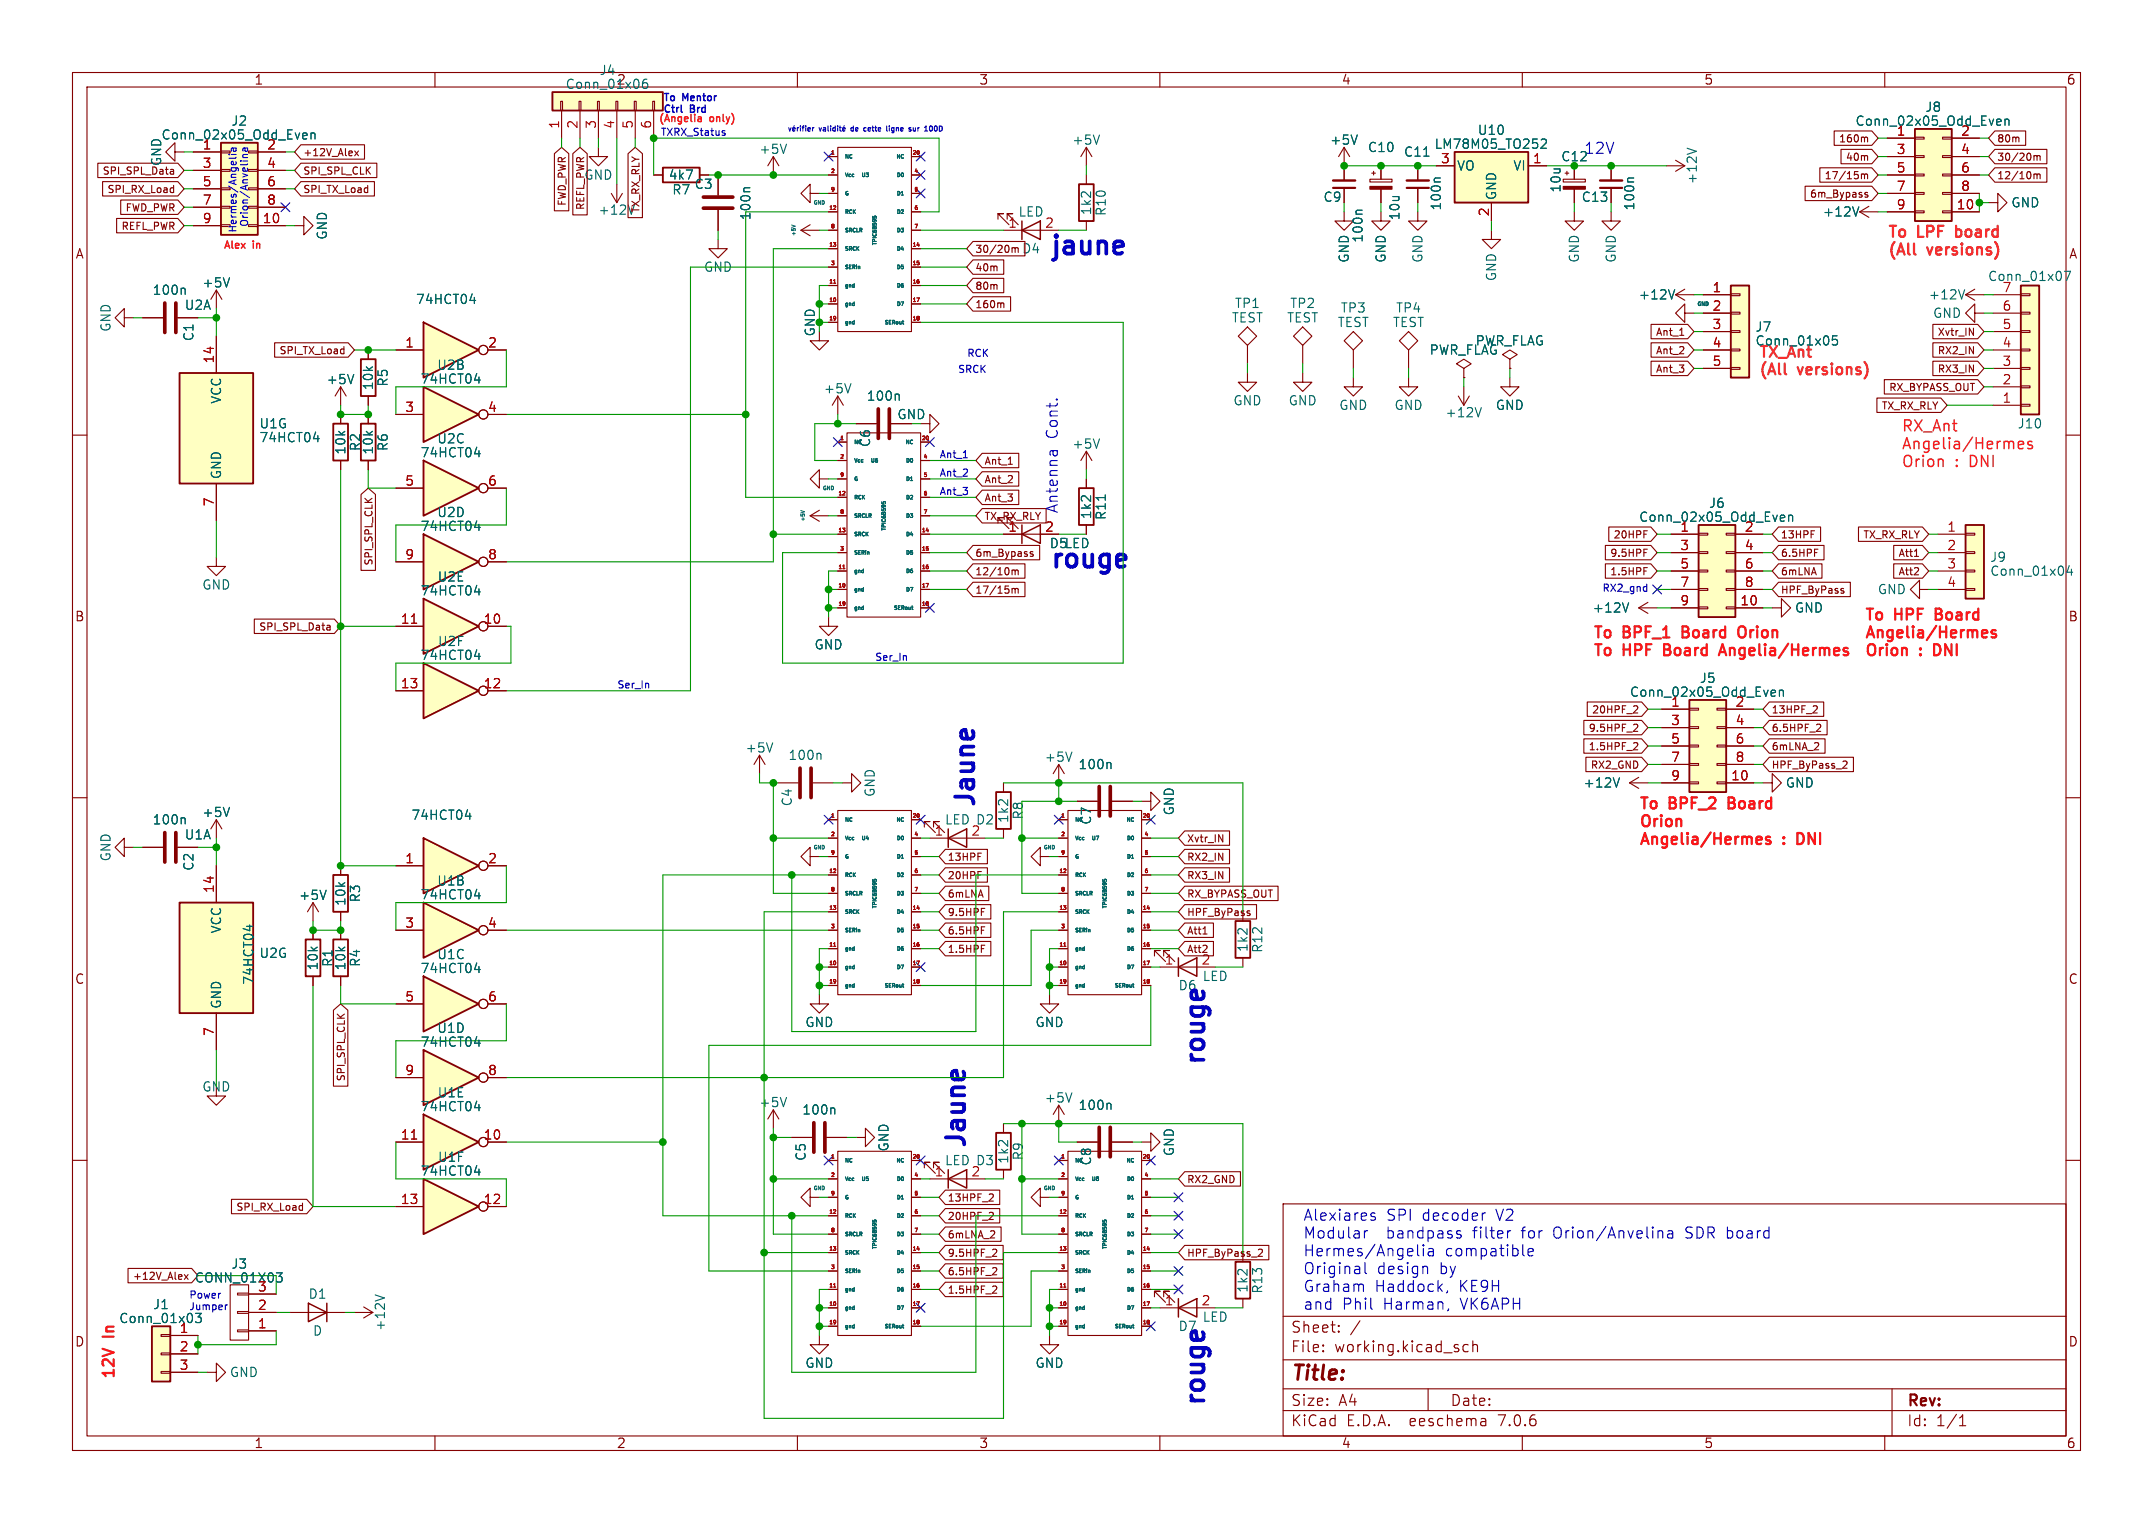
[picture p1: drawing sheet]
<svg xmlns="http://www.w3.org/2000/svg" width="297mm" height="210mm" viewBox="0 0 297 210" stroke-linecap="round" stroke-linejoin="round" font-family="sans-serif">
<defs><g id="words">
<text font-size="3.5" fill="#009600" x="144.8" y="35.3">jaune</text>
<g font-size="3.5" fill="#0000c2">
<text x="144.8" y="78.5">rouge</text>
<text x="134.6" y="111.5" transform="rotate(-90 134.6 111.5)">Jaune</text>
<text x="166.4" y="147.1" transform="rotate(-90 166.4 147.1)">rouge</text>
<text x="133.3" y="158.5" transform="rotate(-90 133.3 158.5)">Jaune</text>
<text x="166.4" y="194.1" transform="rotate(-90 166.4 194.1)">rouge</text>
</g>
<text font-size="2.8" fill="#840000" x="178" y="190.9">Title:</text>
<g font-size="2.1" fill="#0000c2">
<text x="218.4" y="21.3">12V</text>
<text x="146" y="60.6" transform="rotate(-90 146 60.6)">Cont.</text>
<text x="146" y="70.9" transform="rotate(-90 146 70.9)">Antenna</text>
<text x="179.7" y="168.5">Alexiares</text>
<text x="179.7" y="170.9">Modular</text>
<text x="179.7" y="173.4">Hermes/Angelia</text>
<text x="191.3" y="168.5">SPI</text>
<text x="191.3" y="170.9">bandpass</text>
<text x="196.3" y="168.5">decoder</text>
<text x="199.3" y="173.4">compatible</text>
<text x="203.4" y="170.9">filter</text>
<text x="206.6" y="168.5">V2</text>
<text x="210.2" y="170.9">for</text>
<text x="214.7" y="170.9">Orion/Anvelina</text>
<text x="233.1" y="170.9">SDR board</text>
<text x="179.7" y="175.8">Original</text>
<text x="179.7" y="178.3">Graham</text>
<text x="189.7" y="178.3">Haddock,</text>
<text x="189.9" y="175.8">design</text>
<text x="198.7" y="175.8">by</text>
<text x="201.3" y="178.3">KE9H</text>
<text x="179.7" y="180.7">and</text>
<text x="185.2" y="180.7">Phil</text>
<text x="190.9" y="180.7">Harman,</text>
<text x="201.6" y="180.7">VK6APH</text>
</g>
<g font-size="2.1" fill="#ff2a2a">
<text x="260.3" y="32.9">To</text>
<text x="260.3" y="35.3">(All</text>
<text x="264.7" y="32.9">LPF</text>
<text x="266" y="35.3">versions)</text>
<text x="270.5" y="32.9">board</text>
</g>
<text font-size="2.1" fill="#006464" x="242.6" y="49.4">TX_Ant</text>
<g font-size="2.1" fill="#ff3439">
<text x="242.6" y="51.8">(All</text>
<text x="248.2" y="51.8">versions)</text>
</g>
<g font-size="2.1" fill="#ff2422">
<text x="262.3" y="59.6">RX_Ant</text>
<text x="262.3" y="62.1">Angelia/Hermes</text>
<text x="262.3" y="64.5">Orion</text>
<text x="269.7" y="64.5">: DNI</text>
</g>
<g font-size="2.1" fill="#ff1823">
<text x="219.7" y="88.1">To</text>
<text x="224" y="88.1">BPF_1</text>
<text x="232.8" y="88.1">Board</text>
<text x="241.1" y="88.1">Orion</text>
<text x="219.7" y="90.6">To</text>
<text x="224" y="90.6">HPF</text>
<text x="230.2" y="90.6">Board</text>
<text x="238.6" y="90.6">Angelia/Hermes</text>
</g>
<g font-size="2.1" fill="#ff161c">
<text x="257.2" y="85.6">To</text>
<text x="257.2" y="88.1">Angelia/Hermes</text>
<text x="261.5" y="85.6">HPF</text>
<text x="267.7" y="85.6">Board</text>
<text x="257.2" y="90.6">Orion</text>
<text x="265" y="90.6">:</text>
<text x="267.5" y="90.6">DNI</text>
</g>
<g font-size="2.1" fill="#ff0e08">
<text x="226.1" y="111.7">To</text>
<text x="230.4" y="111.7">BPF_2</text>
<text x="239.1" y="111.7">Board</text>
<text x="226.1" y="114.1">Orion</text>
<text x="226.1" y="116.6">Angelia/Hermes</text>
<text x="246.1" y="116.6">:</text>
<text x="248.6" y="116.6">DNI</text>
</g>
<g font-size="2.1" fill="#ff1e1a">
<text x="15.9" y="184.3" transform="rotate(-90 15.9 184.3)">In</text>
<text x="15.9" y="190.2" transform="rotate(-90 15.9 190.2)">12V</text>
</g>
<g font-size="2.1" fill="#840000">
<text x="178" y="184">Sheet:</text>
<text x="178" y="186.7">File:</text>
<text x="184.1" y="186.7">working.kicad_sch</text>
<text x="178" y="196.9">KiCad</text>
<text x="178" y="194.1">Size:</text>
<text x="184.7" y="194.1">A4</text>
<text x="185.7" y="196.9">E.D.A.</text>
<text x="194.6" y="196.9">eeschema</text>
<text x="200" y="194.1">Date:</text>
<text x="207" y="196.9">7.0.6</text>
<text x="263" y="194.3">Rev:</text>
<text x="263" y="196.9">Id:</text>
<text x="267.1" y="196.9">1/1</text>
</g>
<g font-size="1.8" fill="#840000">
<text x="35" y="11.9">1</text>
<text x="135" y="11.9">3</text>
<text x="185" y="11.9">4</text>
<text x="235" y="11.9">5</text>
<text x="285" y="11.9">6</text>
<text x="80.5" y="25">GND</text>
<text x="82.4" y="29.8">+12V</text>
<text x="10.3" y="35.9">A</text>
<text x="140.9" y="35.2">D4</text>
<text x="285.3" y="35.9">A</text>
<text x="10.3" y="85.9">B</text>
<text x="285.3" y="85.9">B</text>
<text x="10.3" y="135.9">C</text>
<text x="165.7" y="133.1">2</text>
<text x="285.3" y="135.9">C</text>
<text x="10.3" y="185.9">D</text>
<text x="285.3" y="185.9">D</text>
<text x="35" y="199.9">1</text>
<text x="85" y="199.9">2</text>
<text x="135" y="199.9">3</text>
<text x="185" y="199.9">4</text>
<text x="235" y="199.9">5</text>
<text x="285" y="199.9">6</text>
</g>
<g font-size="1.8" fill="#006464">
<text x="82.6" y="10.6">J4</text>
<text x="85" y="11.9">2</text>
<text x="31.8" y="17.5">J2</text>
<text x="77.9" y="12.5">Conn_01x06</text>
<text x="255.9" y="17.6">Conn_02x05_Odd_Even</text>
<text x="265.5" y="15.6">J8</text>
<text x="22.2" y="19.5">Conn_02x05_Odd_Even</text>
<text x="22.5" y="23" transform="rotate(-90 22.5 23)">GND</text>
<text x="104.6" y="21.4">+5V</text>
<text x="147.8" y="20.2">+5V</text>
<text x="183.4" y="20.2">+5V</text>
<text x="188.6" y="21.2">C10</text>
<text x="193.6" y="21.8">C11</text>
<text x="197.8" y="20.7">LM78M05_TO252</text>
<text x="200.9" y="23.7">VO</text>
<text x="203.8" y="18.8">U10</text>
<text x="208.7" y="23.7">VI</text>
<text x="215.3" y="22.5">C12</text>
<text x="92.2" y="25">4k7</text>
<text x="92.6" y="27">R7</text>
<text x="95.7" y="26.3">C3</text>
<text x="150.7" y="29.8" transform="rotate(-90 150.7 29.8)">1k2</text>
<text x="152.8" y="29.9" transform="rotate(-90 152.8 29.9)">R10</text>
<text x="182.5" y="28">C9</text>
<text x="199" y="29.1" transform="rotate(-90 199 29.1)">100n</text>
<text x="206.6" y="27.7" transform="rotate(-90 206.6 27.7)">GND</text>
<text x="215.5" y="26.7" transform="rotate(-90 215.5 26.7)">10u</text>
<text x="218.1" y="28">C13</text>
<text x="225.7" y="29.1" transform="rotate(-90 225.7 29.1)">100n</text>
<text x="234.3" y="25.5" transform="rotate(-90 234.3 25.5)">+12V</text>
<text x="277.4" y="28.8">GND</text>
<text x="45.3" y="33.2" transform="rotate(-90 45.3 33.2)">GND</text>
<text x="103.7" y="30.5" transform="rotate(-90 103.7 30.5)">100n</text>
<text x="140.4" y="30.1">LED</text>
<text x="188.2" y="33.6" transform="rotate(-90 188.2 33.6)">100n</text>
<text x="193.3" y="30.5" transform="rotate(-90 193.3 30.5)">10u</text>
<text x="251.4" y="30.1">+12V</text>
<text x="21" y="40.9">100n</text>
<text x="27.8" y="39.9">+5V</text>
<text x="97" y="37.7">GND</text>
<text x="186.3" y="36.3" transform="rotate(-90 186.3 36.3)">GND</text>
<text x="191.4" y="36.3" transform="rotate(-90 191.4 36.3)">GND</text>
<text x="196.4" y="36.3" transform="rotate(-90 196.4 36.3)">GND</text>
<text x="206.6" y="38.9" transform="rotate(-90 206.6 38.9)">GND</text>
<text x="218" y="36.3" transform="rotate(-90 218 36.3)">GND</text>
<text x="223.1" y="36.3" transform="rotate(-90 223.1 36.3)">GND</text>
<text x="226" y="41.5">+12V</text>
<text x="266" y="41.5">+12V</text>
<text x="274.2" y="39">Conn_01x07</text>
<text x="276.2" y="40.4">7</text>
<text x="15.5" y="45.9" transform="rotate(-90 15.5 45.9)">GND</text>
<text x="25.4" y="42.9">U2A</text>
<text x="26.9" y="47.1" transform="rotate(-90 26.9 47.1)">C1</text>
<text x="57.3" y="42.1">74HCT04</text>
<text x="112.6" y="46.5" transform="rotate(-90 112.6 46.5)">GND</text>
<text x="169.8" y="44.7">TEST</text>
<text x="170.3" y="42.7">TP1</text>
<text x="177.5" y="44.7">TEST</text>
<text x="177.9" y="42.7">TP2</text>
<text x="184.4" y="45.3">TEST</text>
<text x="184.9" y="43.3">TP3</text>
<text x="192.1" y="45.3">TEST</text>
<text x="192.5" y="43.3">TP4</text>
<text x="203.5" y="47.9">PWR_FLAG</text>
<text x="242.1" y="45.9">J7</text>
<text x="242.1" y="47.9">Conn_01x05</text>
<text x="266.6" y="44">GND</text>
<text x="45" y="53.2">+5V</text>
<text x="51.7" y="53.9" transform="rotate(-90 51.7 53.9)">10k</text>
<text x="53.7" y="53.4" transform="rotate(-90 53.7 53.4)">R5</text>
<text x="57.9" y="53.1">74HCT04</text>
<text x="60.2" y="51.2">U2B</text>
<text x="197.1" y="49.1">PWR_FLAG</text>
<text x="30.7" y="55.8" transform="rotate(-90 30.7 55.8)">VCC</text>
<text x="35.7" y="59.3">U1G</text>
<text x="113.5" y="54.5">+5V</text>
<text x="119.5" y="55.5">100n</text>
<text x="123.7" y="58">GND</text>
<text x="170" y="56.1">GND</text>
<text x="177.7" y="56.1">GND</text>
<text x="184.7" y="56.7">GND</text>
<text x="192.3" y="56.7">GND</text>
<text x="199.3" y="57.8">+12V</text>
<text x="206.2" y="56.7">GND</text>
<text x="278.2" y="59.3">J10</text>
<text x="35.7" y="61.2">74HCT04</text>
<text x="47.9" y="62.8" transform="rotate(-90 47.9 62.8)">10k</text>
<text x="49.9" y="62.3" transform="rotate(-90 49.9 62.3)">R2</text>
<text x="51.7" y="62.8" transform="rotate(-90 51.7 62.8)">10k</text>
<text x="53.7" y="62.3" transform="rotate(-90 53.7 62.3)">R6</text>
<text x="57.9" y="63.3">74HCT04</text>
<text x="60.2" y="61.4">U2C</text>
<text x="120.2" y="61.7" transform="rotate(-90 120.2 61.7)">C6</text>
<text x="147.8" y="62.1">+5V</text>
<text x="30.7" y="66.2" transform="rotate(-90 30.7 66.2)">GND</text>
<text x="60.2" y="71.5">U2D</text>
<text x="150.7" y="71.7" transform="rotate(-90 150.7 71.7)">1k2</text>
<text x="152.8" y="71.8" transform="rotate(-90 152.8 71.8)">R11</text>
<text x="235.7" y="70.2">J6</text>
<text x="57.9" y="73.4">74HCT04</text>
<text x="144.7" y="75.8">D5LED</text>
<text x="226" y="72.2">Conn_02x05_Odd_Even</text>
<text x="274.5" y="77.7">J9</text>
<text x="27.8" y="81.5">GND</text>
<text x="57.9" y="82.3">74HCT04</text>
<text x="60.3" y="80.4">U2E</text>
<text x="258.9" y="82.1">GND</text>
<text x="274.5" y="79.6">Conn_01x04</text>
<text x="60.3" y="89.3">U2F</text>
<text x="112.3" y="89.8">GND</text>
<text x="219.6" y="84.7">+12V</text>
<text x="247.5" y="84.7">GND</text>
<text x="57.9" y="91.2">74HCT04</text>
<text x="234.4" y="94.4">J5</text>
<text x="224.7" y="96.3">Conn_02x05_Odd_Even</text>
<text x="102.7" y="104">+5V</text>
<text x="108.7" y="105">100n</text>
<text x="144" y="105.3">+5V</text>
<text x="148.7" y="106.3">100n</text>
<text x="21" y="113.9">100n</text>
<text x="27.8" y="112.9">+5V</text>
<text x="56.7" y="113.3">74HCT04</text>
<text x="109.4" y="111.3" transform="rotate(-90 109.4 111.3)">C4</text>
<text x="120.9" y="110" transform="rotate(-90 120.9 110)">GND</text>
<text x="130.3" y="113.9">LED D2</text>
<text x="139.3" y="113.6" transform="rotate(-90 139.3 113.6)">1k2</text>
<text x="141.3" y="113.1" transform="rotate(-90 141.3 113.1)">R8</text>
<text x="150.7" y="113.8" transform="rotate(-90 150.7 113.8)">C7</text>
<text x="162.2" y="112.5" transform="rotate(-90 162.2 112.5)">GND</text>
<text x="218.3" y="108.8">+12V</text>
<text x="246.2" y="108.8">GND</text>
<text x="15.5" y="118.9" transform="rotate(-90 15.5 118.9)">GND</text>
<text x="25.4" y="116">U1A</text>
<text x="133.9" y="115.3">2</text>
<text x="26.9" y="120.2" transform="rotate(-90 26.9 120.2)">C2</text>
<text x="41.1" y="124.3">+5V</text>
<text x="47.9" y="125" transform="rotate(-90 47.9 125)">10k</text>
<text x="49.9" y="124.5" transform="rotate(-90 49.9 124.5)">R3</text>
<text x="57.9" y="124.2">74HCT04</text>
<text x="60.2" y="122.3">U1B</text>
<text x="30.7" y="128.8" transform="rotate(-90 30.7 128.8)">VCC</text>
<text x="172.3" y="131.4" transform="rotate(-90 172.3 131.4)">1k2</text>
<text x="174.3" y="131.5" transform="rotate(-90 174.3 131.5)">R12</text>
<text x="35.2" y="135.9" transform="rotate(-90 35.2 135.9)">74HCT04</text>
<text x="35.7" y="132.3">U2G</text>
<text x="44" y="133.9" transform="rotate(-90 44 133.9)">10k</text>
<text x="46.1" y="133.4" transform="rotate(-90 46.1 133.4)">R1</text>
<text x="47.9" y="133.9" transform="rotate(-90 47.9 133.9)">10k</text>
<text x="49.9" y="133.4" transform="rotate(-90 49.9 133.4)">R4</text>
<text x="57.9" y="134.4">74HCT04</text>
<text x="60.2" y="132.5">U1C</text>
<text x="165.8" y="135.5">LED</text>
<text x="30.7" y="139.2" transform="rotate(-90 30.7 139.2)">GND</text>
<text x="60.2" y="142.6">U1D</text>
<text x="111" y="141.8">GND</text>
<text x="142.7" y="141.8">GND</text>
<text x="57.9" y="144.6">74HCT04</text>
<text x="27.8" y="150.7">GND</text>
<text x="57.9" y="153.4">74HCT04</text>
<text x="60.3" y="151.5">U1E</text>
<text x="104.6" y="152.9">+5V</text>
<text x="110.6" y="153.9">100n</text>
<text x="144" y="152.2">+5V</text>
<text x="148.7" y="153.3">100n</text>
<text x="60.3" y="160.4">U1F</text>
<text x="111.4" y="160.2" transform="rotate(-90 111.4 160.2)">C5</text>
<text x="122.8" y="158.9" transform="rotate(-90 122.8 158.9)">GND</text>
<text x="130.3" y="160.9">LED D3</text>
<text x="139.3" y="160.6" transform="rotate(-90 139.3 160.6)">1k2</text>
<text x="141.3" y="160.1" transform="rotate(-90 141.3 160.1)">R9</text>
<text x="150.7" y="160.8" transform="rotate(-90 150.7 160.8)">C8</text>
<text x="162.2" y="159.5" transform="rotate(-90 162.2 159.5)">GND</text>
<text x="57.9" y="162.3">74HCT04</text>
<text x="133.9" y="162.3">2</text>
<text x="26.8" y="177.1">CONN_01X03</text>
<text x="31.8" y="175.1">J3</text>
<text x="42.5" y="179.3">D1</text>
<text x="172.3" y="178.4" transform="rotate(-90 172.3 178.4)">1k2</text>
<text x="174.3" y="178.5" transform="rotate(-90 174.3 178.5)">R13</text>
<text x="16.3" y="182.7">Conn_01x03</text>
<text x="21" y="180.7">J1</text>
<text x="43.1" y="184.4">D</text>
<text x="53.3" y="183.6" transform="rotate(-90 53.3 183.6)">+12V</text>
<text x="165.8" y="182.5">LED</text>
<text x="31.6" y="190.1">GND</text>
<text x="111" y="188.8">GND</text>
<text x="142.7" y="188.8">GND</text>
</g>
<g font-size="1.8" fill="#a90000">
<text x="77.2" y="17.9" transform="rotate(-90 77.2 17.9)">1</text>
<text x="79.8" y="17.9" transform="rotate(-90 79.8 17.9)">2</text>
<text x="82.3" y="17.9" transform="rotate(-90 82.3 17.9)">3</text>
<text x="84.8" y="17.9" transform="rotate(-90 84.8 17.9)">4</text>
<text x="87.4" y="17.9" transform="rotate(-90 87.4 17.9)">5</text>
<text x="89.9" y="17.9" transform="rotate(-90 89.9 17.9)">6</text>
<text x="27.9" y="20.7">1</text>
<text x="27.9" y="23.2">3</text>
<text x="36.8" y="20.7">2</text>
<text x="36.8" y="23.2">4</text>
<text x="198.7" y="22.6">3</text>
<text x="211.4" y="22.6">1</text>
<text x="261.5" y="18.8">1</text>
<text x="261.5" y="21.3">3</text>
<text x="261.5" y="23.9">5</text>
<text x="270.4" y="18.8">2</text>
<text x="270.4" y="21.3">4</text>
<text x="270.4" y="23.9">6</text>
<text x="27.9" y="25.8">5</text>
<text x="27.9" y="28.3">7</text>
<text x="36.8" y="25.8">6</text>
<text x="36.8" y="28.3">8</text>
<text x="205.5" y="29.9" transform="rotate(-90 205.5 29.9)">2</text>
<text x="261.5" y="26.4">7</text>
<text x="261.5" y="29">9</text>
<text x="269.8" y="29">10</text>
<text x="270.4" y="26.4">8</text>
<text x="27.9" y="30.9">9</text>
<text x="36.2" y="30.9">10</text>
<text x="139" y="31.5">1</text>
<text x="144.1" y="31.5">2</text>
<text x="236.1" y="40.4">1</text>
<text x="236.1" y="42.9">2</text>
<text x="236.1" y="45.5">3</text>
<text x="276.2" y="45.5">5</text>
<text x="276.2" y="42.9">6</text>
<text x="29.6" y="50.2" transform="rotate(-90 29.6 50.2)">14</text>
<text x="55.8" y="48">1</text>
<text x="67.2" y="48">2</text>
<text x="236.1" y="48">4</text>
<text x="236.1" y="50.5">5</text>
<text x="276.2" y="53.1">2</text>
<text x="276.2" y="50.5">3</text>
<text x="276.2" y="48">4</text>
<text x="55.8" y="56.9">3</text>
<text x="67.2" y="56.9">4</text>
<text x="276.2" y="55.6">1</text>
<text x="29.6" y="69.9" transform="rotate(-90 29.6 69.9)">7</text>
<text x="55.8" y="67.1">5</text>
<text x="67.2" y="67.1">6</text>
<text x="55.8" y="77.2">9</text>
<text x="67.2" y="77.2">8</text>
<text x="139" y="73.4">1</text>
<text x="144.1" y="73.4">2</text>
<text x="231.7" y="73.4">1</text>
<text x="231.7" y="75.9">3</text>
<text x="240.6" y="73.4">2</text>
<text x="240.6" y="75.9">4</text>
<text x="268.5" y="73.4">1</text>
<text x="268.5" y="75.9">2</text>
<text x="231.7" y="78.5">5</text>
<text x="231.7" y="81">7</text>
<text x="231.7" y="83.6">9</text>
<text x="240" y="83.6">10</text>
<text x="240.6" y="78.5">6</text>
<text x="240.6" y="81">8</text>
<text x="268.5" y="78.5">3</text>
<text x="268.5" y="81">4</text>
<text x="55.2" y="86.1">11</text>
<text x="66.6" y="86.1">10</text>
<text x="55.2" y="95">13</text>
<text x="66.6" y="95">12</text>
<text x="230.4" y="97.5">1</text>
<text x="230.4" y="100.1">3</text>
<text x="239.3" y="97.5">2</text>
<text x="239.3" y="100.1">4</text>
<text x="230.4" y="102.6">5</text>
<text x="230.4" y="105.2">7</text>
<text x="230.4" y="107.7">9</text>
<text x="238.7" y="107.7">10</text>
<text x="239.3" y="102.6">6</text>
<text x="239.3" y="105.2">8</text>
<text x="55.8" y="119.1">1</text>
<text x="67.2" y="119.1">2</text>
<text x="128.8" y="115.3">1</text>
<text x="29.6" y="123.2" transform="rotate(-90 29.6 123.2)">14</text>
<text x="55.8" y="128">3</text>
<text x="67.2" y="128">4</text>
<text x="160.6" y="133.1">1</text>
<text x="29.6" y="142.9" transform="rotate(-90 29.6 142.9)">7</text>
<text x="55.8" y="138.2">5</text>
<text x="67.2" y="138.2">6</text>
<text x="55.8" y="148.3">9</text>
<text x="67.2" y="148.3">8</text>
<text x="55.2" y="157.2">11</text>
<text x="66.6" y="157.2">10</text>
<text x="55.2" y="166.1">13</text>
<text x="66.6" y="166.1">12</text>
<text x="128.8" y="162.3">1</text>
<text x="35.5" y="178.2">3</text>
<text x="24.7" y="183.9">1</text>
<text x="35.5" y="183.3">1</text>
<text x="35.5" y="180.7">2</text>
<text x="160.6" y="180.1">1</text>
<text x="165.7" y="180.1">2</text>
<text x="24.7" y="186.4">2</text>
<text x="24.7" y="189">3</text>
</g>
<g font-size="1.8" fill="#0000c2">
<text x="162.5" y="136.8">D6</text>
<text x="162.5" y="183.7">D7</text>
</g>
<g font-size="1.4" fill="#ff2118">
<text x="90.8" y="16.9">(Angelia</text>
<text x="91.4" y="15.6">Ctrl</text>
<text x="95.3" y="15.6">Brd</text>
<text x="98" y="16.9">only)</text>
</g>
<g font-size="1.4" fill="#0000c2">
<text x="91.4" y="14">To</text>
<text x="94.2" y="14">Mentor</text>
<text x="91" y="18.8">TXRX_Status</text>
<text x="32.7" y="32.2" transform="rotate(-90 32.7 32.2)">Hermes/Angelia</text>
<text x="34.3" y="31.4" transform="rotate(-90 34.3 31.4)">Orion/Anvelina</text>
<text x="132.1" y="51.5">SRCK</text>
<text x="133.3" y="49.3">RCK</text>
<text x="129.5" y="63.3">Ant_1</text>
<text x="129.5" y="65.8">Ant_2</text>
<text x="129.5" y="68.3">Ant_3</text>
<text x="221" y="81.7">RX2_gnd</text>
<text x="85.1" y="95">Ser_In</text>
<text x="120.6" y="91.2">Ser_In</text>
<text x="26" y="179.1">Power</text>
</g>
<g font-size="1.4" fill="#840000">
<text x="41.8" y="21.7">+12V_Alex</text>
<text x="253.6" y="19.8">160m</text>
<text x="254.5" y="22.4">40m</text>
<text x="275.4" y="22.4">30/20m</text>
<text x="275.4" y="19.8">80m</text>
<text x="14" y="24.3">SPI_SPL_Data</text>
<text x="14.7" y="26.8">SPI_RX_Load</text>
<text x="17.2" y="29.4">FWD_PWR</text>
<text x="41.8" y="24.3">SPI_SPL_CLK</text>
<text x="41.8" y="26.8">SPI_TX_Load</text>
<text x="78.3" y="28.5" transform="rotate(-90 78.3 28.5)">FWD_PWR</text>
<text x="80.8" y="29.1" transform="rotate(-90 80.8 29.1)">REFL_PWR</text>
<text x="88.4" y="29.5" transform="rotate(-90 88.4 29.5)">TX_RX_RLY</text>
<text x="249.5" y="27.5">6m_Bypass</text>
<text x="251.6" y="24.9">17/15m</text>
<text x="275.4" y="24.9">12/10m</text>
<text x="16.6" y="31.9">REFL_PWR</text>
<text x="134.5" y="35.1">30/20m</text>
<text x="134.5" y="37.6">40m</text>
<text x="134.5" y="40.2">80m</text>
<text x="134.5" y="42.7">160m</text>
<text x="228.3" y="46.5">Ant_1</text>
<text x="267.2" y="46.5">Xvtr_IN</text>
<text x="38.4" y="49.1">SPI_TX_Load</text>
<text x="228.3" y="49.1">Ant_2</text>
<text x="228.3" y="51.6">Ant_3</text>
<text x="267.2" y="51.6">RX3_IN</text>
<text x="267.2" y="49.1">RX2_IN</text>
<text x="259.4" y="56.7">TX_RX_RLY</text>
<text x="260.5" y="54.1">RX_BYPASS_OUT</text>
<text x="135.7" y="64.3">Ant_1</text>
<text x="135.7" y="69.4">Ant_3</text>
<text x="135.7" y="66.8">Ant_2</text>
<text x="135.7" y="71.9">TX_RX_RLY</text>
<text x="134.5" y="77">6m_Bypass</text>
<text x="222" y="77">9.5HPF</text>
<text x="222.5" y="74.5">20HPF</text>
<text x="245.6" y="74.5">13HPF</text>
<text x="245.6" y="77">6.5HPF</text>
<text x="256.9" y="74.5">TX_RX_RLY</text>
<text x="261.8" y="77">Att1</text>
<text x="51.6" y="78.1" transform="rotate(-90 51.6 78.1)">SPI_SPL_CLK</text>
<text x="134.5" y="82.1">17/15m</text>
<text x="134.5" y="79.5">12/10m</text>
<text x="222" y="79.5">1.5HPF</text>
<text x="245.6" y="79.5">6mLNA</text>
<text x="245.6" y="82.1">HPF_ByPass</text>
<text x="261.8" y="79.5">Att2</text>
<text x="35.6" y="87.2">SPI_SPL_Data</text>
<text x="219" y="101.1">9.5HPF_2</text>
<text x="219.5" y="98.6">20HPF_2</text>
<text x="244.3" y="98.6">13HPF_2</text>
<text x="244.3" y="101.1">6.5HPF_2</text>
<text x="219" y="103.7">1.5HPF_2</text>
<text x="219.3" y="106.2">RX2_GND</text>
<text x="244.3" y="106.2">HPF_ByPass_2</text>
<text x="244.3" y="103.7">6mLNA_2</text>
<text x="130.7" y="118.9">13HPF</text>
<text x="163.7" y="118.9">RX2_IN</text>
<text x="163.7" y="116.4">Xvtr_IN</text>
<text x="130.7" y="121.4">20HPF</text>
<text x="130.7" y="124">6mLNA</text>
<text x="163.7" y="121.4">RX3_IN</text>
<text x="163.7" y="124">RX_BYPASS_OUT</text>
<text x="130.7" y="126.5">9.5HPF</text>
<text x="130.7" y="131.6">1.5HPF</text>
<text x="130.7" y="129.1">6.5HPF</text>
<text x="163.7" y="131.6">Att2</text>
<text x="163.7" y="129.1">Att1</text>
<text x="163.7" y="126.5">HPF_ByPass</text>
<text x="47.8" y="149.2" transform="rotate(-90 47.8 149.2)">SPI_SPL_CLK</text>
<text x="32.5" y="167.2">SPI_RX_Load</text>
<text x="130.7" y="165.9">13HPF_2</text>
<text x="163.7" y="163.4">RX2_GND</text>
<text x="130.7" y="168.4">20HPF_2</text>
<text x="130.7" y="173.5">9.5HPF_2</text>
<text x="130.7" y="171">6mLNA_2</text>
<text x="163.7" y="173.5">HPF_ByPass_2</text>
<text x="18.2" y="176.7">+12V_Alex</text>
<text x="130.7" y="176.1">6.5HPF_2</text>
<text x="130.7" y="178.6">1.5HPF_2</text>
</g>
<g font-size="1.4" fill="#ff1012">
<text x="30.8" y="34.4">Alex</text>
<text x="35" y="34.4">in</text>
</g>
<text font-size="1.4" fill="#006464" x="26" y="180.7">Jumper</text>
<g font-size="1" fill="#0000c2">
<text x="117.8" y="18.2">de</text>
<text x="123.3" y="18.2">ligne</text>
<text x="126.7" y="18.2">sur</text>
<text x="129.2" y="18.2">100D</text>
</g>
<g font-size=".7" fill="#a90000">
<text x="114.6" y="21.3">1</text>
<text x="114.6" y="23.9">2</text>
<text x="125.8" y="21.3">20</text>
<text x="126.1" y="23.9">4</text>
<text x="114.3" y="29">12</text>
<text x="114.6" y="26.4">9</text>
<text x="126.1" y="26.4">5</text>
<text x="126.1" y="29">6</text>
<text x="114.3" y="34">13</text>
<text x="114.6" y="31.5">8</text>
<text x="125.8" y="34">14</text>
<text x="126.1" y="31.5">7</text>
<text x="114.3" y="41.7">10</text>
<text x="114.3" y="39.1">11</text>
<text x="114.6" y="36.6">3</text>
<text x="125.8" y="36.6">15</text>
<text x="125.8" y="39.1">16</text>
<text x="125.8" y="41.7">17</text>
<text x="114.3" y="44.2">19</text>
<text x="125.8" y="44.2">18</text>
<text x="115.8" y="60.7">1</text>
<text x="115.8" y="63.2">2</text>
<text x="115.8" y="65.8">9</text>
<text x="127.1" y="60.7">20</text>
<text x="127.3" y="63.2">4</text>
<text x="127.3" y="65.8">5</text>
<text x="115.6" y="68.3">12</text>
<text x="115.8" y="70.9">8</text>
<text x="127.3" y="68.3">6</text>
<text x="127.3" y="70.9">7</text>
<text x="115.6" y="73.4">13</text>
<text x="115.8" y="75.9">3</text>
<text x="127.1" y="73.4">14</text>
<text x="127.1" y="75.9">15</text>
<text x="115.6" y="81">10</text>
<text x="115.6" y="78.5">11</text>
<text x="115.6" y="83.6">19</text>
<text x="127.1" y="78.5">16</text>
<text x="127.1" y="81">17</text>
<text x="127.1" y="83.6">18</text>
<text x="114.6" y="112.8">1</text>
<text x="125.8" y="112.8">20</text>
<text x="146.3" y="112.8">1</text>
<text x="157.6" y="112.8">20</text>
<text x="114.6" y="115.3">2</text>
<text x="114.6" y="117.9">9</text>
<text x="126.1" y="115.3">4</text>
<text x="126.1" y="117.9">5</text>
<text x="146.3" y="115.3">2</text>
<text x="146.3" y="117.9">9</text>
<text x="157.8" y="115.3">4</text>
<text x="157.8" y="117.9">5</text>
<text x="114.3" y="120.4">12</text>
<text x="114.3" y="125.5">13</text>
<text x="114.6" y="122.9">8</text>
<text x="125.8" y="125.5">14</text>
<text x="126.1" y="120.4">6</text>
<text x="126.1" y="122.9">7</text>
<text x="146.1" y="120.4">12</text>
<text x="146.1" y="125.5">13</text>
<text x="146.3" y="122.9">8</text>
<text x="157.6" y="125.5">14</text>
<text x="157.8" y="120.4">6</text>
<text x="157.8" y="122.9">7</text>
<text x="114.3" y="130.6">11</text>
<text x="114.6" y="128">3</text>
<text x="125.8" y="128">15</text>
<text x="125.8" y="130.6">16</text>
<text x="146.1" y="130.6">11</text>
<text x="146.3" y="128">3</text>
<text x="157.6" y="128">15</text>
<text x="157.6" y="130.6">16</text>
<text x="114.3" y="133.1">10</text>
<text x="114.3" y="135.6">19</text>
<text x="125.8" y="133.1">17</text>
<text x="125.8" y="135.6">18</text>
<text x="146.1" y="133.1">10</text>
<text x="146.1" y="135.6">19</text>
<text x="157.6" y="133.1">17</text>
<text x="157.6" y="135.6">18</text>
<text x="114.6" y="159.8">1</text>
<text x="125.8" y="159.8">20</text>
<text x="146.3" y="159.8">1</text>
<text x="157.6" y="159.8">20</text>
<text x="114.3" y="167.4">12</text>
<text x="114.6" y="162.3">2</text>
<text x="114.6" y="164.8">9</text>
<text x="126.1" y="162.3">4</text>
<text x="126.1" y="164.8">5</text>
<text x="126.1" y="167.4">6</text>
<text x="146.1" y="167.4">12</text>
<text x="146.3" y="162.3">2</text>
<text x="146.3" y="164.8">9</text>
<text x="157.8" y="162.3">4</text>
<text x="157.8" y="164.8">5</text>
<text x="157.8" y="167.4">6</text>
<text x="114.3" y="172.5">13</text>
<text x="114.6" y="169.9">8</text>
<text x="125.8" y="172.5">14</text>
<text x="126.1" y="169.9">7</text>
<text x="146.1" y="172.5">13</text>
<text x="146.3" y="169.9">8</text>
<text x="157.6" y="172.5">14</text>
<text x="157.8" y="169.9">7</text>
<text x="114.3" y="177.5">11</text>
<text x="114.6" y="175">3</text>
<text x="125.8" y="175">15</text>
<text x="125.8" y="177.5">16</text>
<text x="146.1" y="177.5">11</text>
<text x="146.3" y="175">3</text>
<text x="157.6" y="175">15</text>
<text x="157.6" y="177.5">16</text>
<text x="114.3" y="180.1">10</text>
<text x="114.3" y="182.6">19</text>
<text x="125.8" y="180.1">17</text>
<text x="125.8" y="182.6">18</text>
<text x="146.1" y="180.1">10</text>
<text x="146.1" y="182.6">19</text>
<text x="157.6" y="180.1">17</text>
<text x="157.6" y="182.6">18</text>
</g>
<g font-size=".7" fill="#006464">
<text x="116.5" y="22">NC</text>
<text x="123.5" y="22">NC</text>
<text x="112.1" y="28.4">GND</text>
<text x="116.5" y="29.6">RCK</text>
<text x="116.5" y="24.5">Vcc</text>
<text x="116.5" y="27.1">G</text>
<text x="118.7" y="24.6">U3</text>
<text x="123.6" y="24.5">D0</text>
<text x="123.6" y="27.1">D1</text>
<text x="123.6" y="29.6">D2</text>
<text x="109.9" y="32.7" transform="rotate(-90 109.9 32.7)">+5V</text>
<text x="116.5" y="34.7">SRCK</text>
<text x="116.5" y="32.2">SRCLR</text>
<text x="121.1" y="33.9" transform="rotate(-90 121.1 33.9)">TPIC6B595</text>
<text x="123.6" y="34.7">D4</text>
<text x="123.6" y="32.2">D3</text>
<text x="116.5" y="39.8">gnd</text>
<text x="116.5" y="37.2">SERin</text>
<text x="123.6" y="37.2">D5</text>
<text x="123.6" y="39.8">D6</text>
<text x="116.5" y="42.3">gnd</text>
<text x="116.5" y="44.9">gnd</text>
<text x="121.9" y="44.9">SERout</text>
<text x="123.6" y="42.3">D7</text>
<text x="234" y="42.4">GND</text>
<text x="117.8" y="61.4">NC</text>
<text x="117.8" y="63.9">Vcc</text>
<text x="120" y="63.9">U6</text>
<text x="124.8" y="61.4">NC</text>
<text x="124.9" y="63.9">D0</text>
<text x="113.4" y="67.8">GND</text>
<text x="117.8" y="69">RCK</text>
<text x="117.8" y="71.5">SRCLR</text>
<text x="117.8" y="66.4">G</text>
<text x="124.9" y="66.4">D1</text>
<text x="124.9" y="69">D2</text>
<text x="124.9" y="71.5">D3</text>
<text x="111.2" y="72" transform="rotate(-90 111.2 72)">+5V</text>
<text x="117.8" y="74.1">SRCK</text>
<text x="117.8" y="76.6">SERin</text>
<text x="122.4" y="73.3" transform="rotate(-90 122.4 73.3)">TPIC6B595</text>
<text x="124.9" y="74.1">D4</text>
<text x="124.9" y="76.6">D5</text>
<text x="117.8" y="81.7">gnd</text>
<text x="117.8" y="79.1">gnd</text>
<text x="124.9" y="79.1">D6</text>
<text x="124.9" y="81.7">D7</text>
<text x="117.8" y="84.2">gnd</text>
<text x="123.2" y="84.2">SERout</text>
<text x="116.5" y="113.4">NC</text>
<text x="123.5" y="113.4">NC</text>
<text x="148.3" y="113.4">NC</text>
<text x="155.3" y="113.4">NC</text>
<text x="112.1" y="117.3">GND</text>
<text x="116.5" y="116">Vcc</text>
<text x="116.5" y="118.5">G</text>
<text x="118.7" y="116">U4</text>
<text x="123.6" y="116">D0</text>
<text x="123.6" y="118.5">D1</text>
<text x="143.9" y="117.3">GND</text>
<text x="148.3" y="116">Vcc</text>
<text x="148.3" y="118.5">G</text>
<text x="150.5" y="116">U7</text>
<text x="155.3" y="116">D0</text>
<text x="155.3" y="118.5">D1</text>
<text x="116.5" y="121.1">RCK</text>
<text x="116.5" y="123.6">SRCLR</text>
<text x="121.1" y="125.4" transform="rotate(-90 121.1 125.4)">TPIC6B595</text>
<text x="123.6" y="121.1">D2</text>
<text x="123.6" y="123.6">D3</text>
<text x="148.3" y="121.1">RCK</text>
<text x="148.3" y="123.6">SRCLR</text>
<text x="152.8" y="125.4" transform="rotate(-90 152.8 125.4)">TPIC6B595</text>
<text x="155.3" y="121.1">D2</text>
<text x="155.3" y="123.6">D3</text>
<text x="116.5" y="131.2">gnd</text>
<text x="116.5" y="126.1">SRCK</text>
<text x="116.5" y="128.7">SERin</text>
<text x="123.6" y="126.1">D4</text>
<text x="123.6" y="128.7">D5</text>
<text x="123.6" y="131.2">D6</text>
<text x="148.3" y="131.2">gnd</text>
<text x="148.3" y="126.1">SRCK</text>
<text x="148.3" y="128.7">SERin</text>
<text x="155.3" y="126.1">D4</text>
<text x="155.3" y="128.7">D5</text>
<text x="155.3" y="131.2">D6</text>
<text x="116.5" y="133.8">gnd</text>
<text x="116.5" y="136.3">gnd</text>
<text x="121.9" y="136.3">SERout</text>
<text x="123.6" y="133.8">D7</text>
<text x="148.3" y="133.8">gnd</text>
<text x="148.3" y="136.3">gnd</text>
<text x="153.7" y="136.3">SERout</text>
<text x="155.3" y="133.8">D7</text>
<text x="116.5" y="160.4">NC</text>
<text x="123.5" y="160.4">NC</text>
<text x="148.3" y="160.4">NC</text>
<text x="155.3" y="160.4">NC</text>
<text x="112.1" y="164.3">GND</text>
<text x="116.5" y="163">Vcc</text>
<text x="116.5" y="165.5">G</text>
<text x="118.7" y="163">U5</text>
<text x="123.6" y="163">D0</text>
<text x="123.6" y="165.5">D1</text>
<text x="143.9" y="164.3">GND</text>
<text x="148.3" y="163">Vcc</text>
<text x="148.3" y="165.5">G</text>
<text x="150.5" y="163">U8</text>
<text x="155.3" y="163">D0</text>
<text x="155.3" y="165.5">D1</text>
<text x="116.5" y="168">RCK</text>
<text x="116.5" y="173.1">SRCK</text>
<text x="116.5" y="170.6">SRCLR</text>
<text x="121.1" y="172.4" transform="rotate(-90 121.1 172.4)">TPIC6B595</text>
<text x="123.6" y="173.1">D4</text>
<text x="123.6" y="168">D2</text>
<text x="123.6" y="170.6">D3</text>
<text x="148.3" y="168">RCK</text>
<text x="148.3" y="173.1">SRCK</text>
<text x="148.3" y="170.6">SRCLR</text>
<text x="152.8" y="172.4" transform="rotate(-90 152.8 172.4)">TPIC6B595</text>
<text x="155.3" y="173.1">D4</text>
<text x="155.3" y="168">D2</text>
<text x="155.3" y="170.6">D3</text>
<text x="116.5" y="178.2">gnd</text>
<text x="116.5" y="175.7">SERin</text>
<text x="123.6" y="175.7">D5</text>
<text x="123.6" y="178.2">D6</text>
<text x="148.3" y="178.2">gnd</text>
<text x="148.3" y="175.7">SERin</text>
<text x="155.3" y="175.7">D5</text>
<text x="155.3" y="178.2">D6</text>
<text x="116.5" y="180.7">gnd</text>
<text x="116.5" y="183.3">gnd</text>
<text x="121.9" y="183.3">SERout</text>
<text x="123.6" y="180.7">D7</text>
<text x="148.3" y="180.7">gnd</text>
<text x="148.3" y="183.3">gnd</text>
<text x="153.7" y="183.3">SERout</text>
<text x="155.3" y="180.7">D7</text>
</g>
</g></defs>
<g fill="none" stroke="#840000" stroke-width=".15">
<path d="M10 10h277v190h-277zM12 12h273v186h-273zM60 10v2M110 10v2M160 10v2M210 10v2M260 10v2M110.5 31.8h2.5M110.5 31.8l1.3 .7M111.8 31l-1.3 .8M137.7 30.2v-.7h.7h-.7l1.5 1.5M138.4 31.8h7.6"/>
<path d="M138.9 30.2v-.7h.8h-.8l1.6 1.5M149.9 20.3l.7 1.3M149.9 20.3v2.6M149.9 24.1v1.3M149.9 30.5v1.3M149.9 20.3l-.8 1.3M185.4 20.3l.8 1.3M185.4 20.3v4.6M185.4 25.9v2M185.4 20.3l-.7 1.3M189 24.7h3v.4h-3zM189.2 23.9h.5"/>
<path d="M189.5 23.6v.5M190.5 22.9v1.8M190.5 26.1v1.8M215.6 24.7h3.1v.4h-3.1zM215.9 23.9h.5M216.2 23.6v.5M217.2 29.2v1.3h1.2l-1.2 1.3-1.3-1.3h1.3M217.2 22.9v1.8M217.2 26.1v1.8M222.2 29.2v1.3h1.3l-1.3 1.3-1.2-1.3h1.2M222.2 22.9v2M222.2 25.9v2"/>
<path d="M232.4 39.9l-1.3 .7M272.4 39.9l-1.3 .7M10 60h2M17.1 43.8v-1.3l-1.2 1.3 1.2 1.3v-1.3h1.3M116.8 59.7h10.2v25.4h-10.2zM172.1 45.1l1.3 1.3-1.3 1.2-1.3-1.2zM172.1 51.4v1.3h1.3l-1.3 1.3-1.3-1.3h1.3M172.1 47.6v2.6M179.7 45.1l1.3 1.3-1.3 1.2-1.3-1.2zM179.7 51.4v1.3h1.3l-1.3 1.3-1.3-1.3h1.3M179.7 47.6v2.6M186.7 45.7l1.3 1.3-1.3 1.3-1.3-1.3z"/>
<path d="M186.7 52.1v1.2h1.3l-1.3 1.3-1.3-1.3h1.3M186.7 48.3v2.5M231.1 40.6h2.6M231.1 40.6l1.3 .8M232.4 43.2v1.3l-1.3-1.3 1.3-1.3v1.3h1.3M271.1 40.6h2.6M271.1 40.6l1.3 .8M285 60h2M111.8 71.1h2.5M111.8 71.1l1.2 .8M113 66v-1.2l-1.2 1.2 1.2 1.3v-1.3h1.3M113 70.4l-1.2 .7"/>
<path d="M115.6 61h1.2M115.6 78.7h1.2M115.6 68.6h1.2M115.6 73.7h1.2M115.6 76.2h1.2M115.6 63.5h1.2M115.6 66h1.2M115.6 71.1h1.2M127.1 61h1.2M127.1 78.7h1.2M127.1 68.6h1.2M127.1 73.7h1.2"/>
<path d="M127.1 76.2h1.2M127.1 63.5h1.2M127.1 66h1.2M127.1 71.1h1.2M115.6 81.3h1.2M115.6 83.8h1.2M127.1 81.3h1.2M127.1 83.8h1.2M10 110h2M143.5 118.1v-1.3l-1.3 1.3 1.3 1.3v-1.3h1.3M146 113h1.2M146 115.6h1.2"/>
<path d="M146 118.1h1.2M147.3 111.8h10.2v25.4h-10.2zM157.6 113h1.1M157.6 115.6h1.1M157.6 118.1h1.1M224.8 108l1.3 .7M224.8 108h2.5M226.1 107.2l-1.3 .8M243.2 108h1.3v-1.3l1.2 1.3-1.2 1.2v-1.2M285 110h2M146 133.4h1.2M146 130.8h1.2"/>
<path d="M146 120.7h1.2M146 125.7h1.2M146 128.3h1.2M146 135.9h1.2M146 123.2h1.2M157.6 133.4h1.1M157.6 130.8h1.1M157.6 120.7h1.1M157.6 125.7h1.1M157.6 128.3h1.1M157.6 135.9h1.1M157.6 123.2h1.1"/>
<path d="M171.4 132.1v1.3M10 160h2M29.8 149.9v1.2h1.3l-1.3 1.3-1.2-1.3h1.2M138.4 154.9v1.3M147.3 158.8h10.2v25.4h-10.2zM157.5 157.5h1.2v1.3l1.3-1.3-1.3-1.3v1.3M285 160h2M127.5 161v-.7h.8h-.8l1.5 1.5M128.3 162.6h7.6M128.8 161v-.7h.7h-.7l1.5 1.5M138.4 161.3v1.3M143.5 165.1v-1.3l-1.3 1.3 1.3 1.3v-1.3h1.3"/>
<path d="M146 160h1.2M146 177.8h1.2M146 167.6h1.2M146 172.7h1.2M146 175.3h1.2M146 162.6h1.2M146 165.1h1.2M146 170.2h1.2M157.6 160h1.1M157.6 177.8h1.1M157.6 167.6h1.1M157.6 172.7h1.1"/>
<path d="M157.6 175.3h1.1M157.6 162.6h1.1M157.6 165.1h1.1M157.6 170.2h1.1M159.3 178.8v-.7h.7h-.7l1.5 1.5M160.5 178.8v-.7h.8h-.8l1.6 1.5M171.4 179.1v1.2M177 166h108v32h-108zM22.2 189.1h1.3v.3h-1.3zM22.2 186.6h1.3v.2h-1.3zM22.2 184h1.3v.3h-1.3zM23.5 184.2h3.8"/>
<path d="M23.5 186.7h3.8M23.5 189.2h3.8M28.6 189.2h1.2v1.3l1.3-1.3-1.3-1.2v1.2M60 198v2M110 198v2M144.8 184.2v1.2h1.2l-1.2 1.3-1.3-1.3h1.3M146 180.3h1.2M146 182.9h1.2M157.6 180.3h1.1M157.6 182.9h1.1M160 198v2M160 180.3h7.6"/>
<path d="M177 194.5h108M177 191.5h108M177 187.5h108M177 181.5h108M182.5 186.3h.1l-.1 .1M182.5 186.3v.1M182.5 185.5v.1M182.5 185.5h.1l-.1 .1M184.7 183.6v.1M184.7 183.6h-.1l.1 .1M184.7 182.8v.1M184.7 182.8h-.1l.1 .1"/>
<path d="M187.6 182.1l-1.3 2M197 191.5v3M202.5 185.5l-.4-.1-.3 .3v.4l.2 .2 .1 .1 .4-.1M203.2 185.5a.37 .37 0 0 1 .6 .1v.8M203.2 184.9v1.5M204.9 195.7l.1 .9M205 196.5l-.2 .1M205 196h-.2M210 198v2M260 198v2M261 191.5v6.5M270.3 196.6h.9"/>
<path d="M270.3 195.5l.4-.4v1.5"/>
</g>
<path d="M141 31.8l2.5-1.3v2.5zM141 30.5v2.5M130.8 162.6l2.5-1.3v2.5zM130.8 161.3v2.5M162.6 179.1v2.5M162.6 180.3l2.5-1.2v2.5z" fill="none" stroke="#840000" stroke-width=".2"/>
<path d="M151.7 18.6l-.4 1.3M187.2 18.6l-.4 1.3M187.9 29h-.7l-.1 .2M225.4 24.5h-.7l-.2 .2M231 39.9l-.4 1.3M271 39.9l-.4 1.3M223.4 107.3l-.4 1.2M27.8 181.1l-.5 .5 .4 .1v.5l-.2 .2h-.3l-.2-.2" fill="none" stroke="#006464" stroke-width=".15"/>
<g fill="#840000" stroke="#840000" stroke-width=".15">
<path d="M189 25.7h3v.4h-3z"/>
<path d="M215.6 25.7h3.1v.4h-3.1z"/>
</g>
<path d="M116.3 78.4h.3M146.7 130.5h.3M146.7 177.5h.3" fill="none" stroke="#a90000" stroke-width=".14"/>
<g fill="none" stroke="#006464" stroke-width=".14">
<path d="M109.2 31l.5 .2M110.5 70.4l.5 .2M121.6 69.2v.2M121.9 69.4v-.2h.2v.2M125.6 66.3h.3M125.8 83.7h.1M125.8 84h.1M156.1 118.3h.3M152.1 121.3v.2M152.3 121.5l.1-.3 .2 .1v.2M156.2 135.8h.2M156.3 136.1h.1"/>
<path d="M152.1 168.3v.2M152.3 168.5l.1-.3 .2 .1v.2M156.1 165.3h.3M156.2 182.8h.2M156.3 183.1h.1"/>
</g>
<path d="M148.8 25.4h2.1v5.1h-2.1zM170.4 127h2.1v5.1h-2.1zM137.4 156.2h2v5.1h-2zM170.4 174h2.1v5.1h-2.1zM21 182.9h2.5v7.6h-2.5z" fill="none" stroke="#840000" stroke-width=".25"/>
<path d="M183.9 24.9h3M220.7 24.9h3.1" fill="none" stroke="#840000" stroke-width=".33"/>
<path d="M183.9 25.9h3M220.7 25.9h3.1" fill="none" stroke="#840000" stroke-width=".3"/>
<path d="M21 182.9h2.5v7.6h-2.5z" fill="#ffffc2" stroke="#ffffc2" stroke-width=".14"/>
<path d="M58.4 134.6l7.6 3.8-7.6 3.8z" fill="#ffffc2"/>
<path d="M58.4 134.6l7.6 3.8-7.6 3.8z" fill="none" stroke="#840000" stroke-width=".25"/>
<g fill="none" stroke="#840000" stroke-width=".15">
<path d="M54.6 138.4h3.8M67.3 138.4h2.5"/>
<circle cx="66.7" cy="138.4" r=".63"/>
</g>
<path d="M65.5 133.7h.8M66.1 133.3v.8" fill="none" stroke="#006464" stroke-width=".15"/>
<path d="M58.4 162.6l7.6 3.8-7.6 3.8z" fill="#ffffc2"/>
<path d="M58.4 162.6l7.6 3.8-7.6 3.8z" fill="none" stroke="#840000" stroke-width=".25"/>
<g fill="none" stroke="#840000" stroke-width=".15">
<path d="M272.4 43.2v1.3l-1.3-1.3 1.3-1.3v1.3h1.3M54.6 166.4h3.8M67.3 166.4h2.5"/>
<circle cx="66.7" cy="166.4" r=".63"/>
</g>
<path d="M65.5 161.6h.8M66.1 161.2v.9" fill="none" stroke="#006464" stroke-width=".15"/>
<path d="M58.4 153.7l7.6 3.8-7.6 3.8z" fill="#ffffc2"/>
<path d="M58.4 153.7l7.6 3.8-7.6 3.8z" fill="none" stroke="#840000" stroke-width=".25"/>
<g fill="none" stroke="#840000" stroke-width=".15">
<path d="M54.6 157.5h3.8M67.3 157.5h2.5"/>
<circle cx="66.7" cy="157.5" r=".63"/>
</g>
<path d="M56.8 157.1h.7" fill="none" stroke="#a90000" stroke-width=".15"/>
<path d="M65.5 152.7h.8M66.1 152.3v.9" fill="none" stroke="#006464" stroke-width=".15"/>
<path d="M58.4 144.8l7.6 3.8-7.6 3.8z" fill="#ffffc2"/>
<path d="M91.4 23.1h5.1v2h-5.1zM24.8 51.4h10.1v15.3h-10.1zM148.8 67.3h2.1v5.1h-2.1zM24.8 124.5h10.1v15.2h-10.1zM58.4 144.8l7.6 3.8-7.6 3.8z" fill="none" stroke="#840000" stroke-width=".25"/>
<g fill="none" stroke="#840000" stroke-width=".15">
<path d="M90.2 24.1h1.2M96.5 24.1h1.3M99.1 33v1.3h-1.3l1.3 1.3 1.2-1.3h-1.2M99.1 24.1v2.8M99.1 29v2.8M106.7 21.6l.7 1.3M106.7 21.6v2.5M106.7 21.6l-.8 1.3M111.8 26.7v-1.3l-1.3 1.3 1.3 1.2v-1.2h1.2M114.3 21.6h1.2M114.3 39.4h1.2M114.3 29.2h1.2"/>
<path d="M114.3 34.3h1.2M114.3 36.8h1.2M114.3 24.1h1.2M114.3 26.7h1.2M114.3 31.8h1.2M115.6 20.3h10.1v25.4h-10.1zM125.8 21.6h1.2M125.8 39.4h1.2M125.8 29.2h1.2M125.8 34.3h1.2M125.8 36.8h1.2M125.8 24.1h1.2"/>
<path d="M125.8 26.7h1.2M125.8 31.8h1.2M185.4 29.2v1.3h1.3l-1.3 1.3-1.3-1.3h1.3M190.5 29.2v1.3h1.3l-1.3 1.3-1.3-1.3h1.3M29.8 46.4v5M47 53.3l-.8 1.3M47 53.3v2.6M47 53.3l.8 1.3M113 45.7v1.3h1.3l-1.3 1.3-1.2-1.3h1.2M114.3 41.9h1.2M114.3 44.5h1.2M115.6 54.6l.7 1.3"/>
<path d="M115.6 54.6v2.6M115.6 54.6l-.8 1.3M118.1 58.4h2.8M122.9 58.4h2.8M125.8 41.9h1.2M125.8 44.5h1.2M127 58.4h1.3v1.3l1.2-1.3-1.2-1.2v1.2M29.8 76.8v1.3h1.3l-1.3 1.3-1.2-1.3h1.2M29.8 66.7v5.1M149.9 66v1.3M149.9 72.4v1.3M29.8 119.4v5.1"/>
<path d="M146 105.4l.8 1.3M146 105.4v2.6M146 105.4l-.7 1.3M148.6 110.5h2.8M153.4 110.5h2.8M29.8 139.7v5.1M113 137.2v1.2h1.3l-1.3 1.3-1.2-1.3h1.2M144.8 137.2v1.2h1.2l-1.2 1.3-1.3-1.3h1.3M54.6 148.6h3.8M67.3 148.6h2.5M31.7 177.2h2.6v7.6h-2.6zM32.8 178.3h1.5v.3h-1.5z"/>
<path d="M34.3 178.4h3.8M32.8 180.8h1.5v.3h-1.5zM32.8 183.4h1.5v.2h-1.5zM34.3 183.5h3.8M34.3 181h3.8M40 181h7.6M48.9 181h2.5M50.2 180.2l1.2 .8M51.4 181l-1.2 .7"/>
<circle cx="66.7" cy="148.6" r=".63"/>
</g>
<g fill="none" stroke="#006464" stroke-width=".15">
<path d="M108.5 19.9l-.4 1.3M103.4 25.9h-.6l-.2 .2M48.8 51.6l-.4 1.3M117.4 52.9l-.4 1.3M123.9 54.3l.1 .2v.7M43.2 60.5h.8M43.8 60.1v.8M152.5 68.2v.8M147.9 103.7l-.5 1.3M153.1 105.1l.2 .2v.7M34 127.7h.9M34.4 127.6v.7"/>
<path d="M65.5 143.8h.8M66.1 143.4v.9M38.1 175.5h.8l-.4 .5 .4 .1v.4l-.2 .3h-.4M51.8 178.6l1.2 .4"/>
</g>
<path d="M115 39h.3" fill="none" stroke="#a90000" stroke-width=".14"/>
<path d="M120.4 29.8v.3M120.6 30.1l.1-.3 .2 .1v.2M124.3 26.9h.3M124.5 44.3h.2M124.6 44.7h.1" fill="none" stroke="#006464" stroke-width=".14"/>
<g fill="#ffffc2" stroke="#ffffc2" stroke-width=".14">
<path d="M24.8 124.5h10.1v15.2h-10.1z"/>
<path d="M24.8 51.4h10.1v15.3h-10.1z"/>
</g>
<path d="M97 28.7h4.1M97 27.2h4.1M121.2 56.4v4.1M122.7 56.4v4.1M151.6 108.5v4M153.2 108.5v4" fill="none" stroke="#840000" stroke-width=".51"/>
<path d="M42.5 179.7l2.6 1.3-2.6 1.2zM45.1 179.7v2.5" fill="none" stroke="#840000" stroke-width=".2"/>
<path d="M58.4 73.7l7.6 3.8-7.6 3.8z" fill="#ffffc2"/>
<path d="M46 58.4h2v5.1h-2zM49.8 58.4h2v5.1h-2zM58.4 73.7l7.6 3.8-7.6 3.8z" fill="none" stroke="#840000" stroke-width=".25"/>
<g fill="none" stroke="#840000" stroke-width=".15">
<path d="M47 57.2v1.2M50.8 57.2v1.2M47 63.5v1.3M50.8 63.5v1.3M54.6 77.5h3.8M67.3 77.5h2.5M146 152.4l.8 1.3M146 152.4v2.5M146 152.4l-.7 1.3M148.6 157.5h2.8M153.4 157.5h2.8"/>
<circle cx="66.7" cy="77.5" r=".63"/>
</g>
<path d="M65.5 72.7h.8M66.1 72.3v.9M147.9 150.7l-.5 1.3M153.1 152.1l.2 .2v.7" fill="none" stroke="#006464" stroke-width=".15"/>
<path d="M151.6 155.4v4.1M153.2 155.4v4.1" fill="none" stroke="#840000" stroke-width=".51"/>
<path d="M58.4 63.5l7.6 3.8-7.6 3.8z" fill="#ffffc2"/>
<path d="M58.4 63.5l7.6 3.8-7.6 3.8z" fill="none" stroke="#840000" stroke-width=".25"/>
<g fill="none" stroke="#840000" stroke-width=".15">
<path d="M54.6 67.3h3.8M67.3 67.3h2.5"/>
<circle cx="66.7" cy="67.3" r=".63"/>
</g>
<path d="M65.5 62.6h.8M66.1 62.1v.9" fill="none" stroke="#006464" stroke-width=".15"/>
<path d="M58.4 53.3l7.6 3.9-7.6 3.8z" fill="#ffffc2"/>
<path d="M49.8 49.5h2v5.1h-2zM58.4 53.3l7.6 3.9-7.6 3.8zM137.4 109.2h2v5.1h-2z" fill="none" stroke="#840000" stroke-width=".25"/>
<g fill="none" stroke="#840000" stroke-width=".15">
<path d="M50.8 48.3v1.2M50.8 54.6v1.3M54.6 57.2h3.8M67.3 57.2h2.5M138.4 108v1.2M138.4 114.3v1.3M157.5 110.5h1.2v1.3l1.3-1.3-1.3-1.3v1.3"/>
<circle cx="66.7" cy="57.1" r=".63"/>
</g>
<path d="M65.5 52.4h.8M66.1 52v.8" fill="none" stroke="#006464" stroke-width=".15"/>
<path d="M58.4 91.4l7.6 3.9-7.6 3.8z" fill="#ffffc2"/>
<path d="M58.4 91.4l7.6 3.9-7.6 3.8z" fill="none" stroke="#840000" stroke-width=".25"/>
<g fill="none" stroke="#840000" stroke-width=".15">
<path d="M54.6 95.3h3.8M67.3 95.3h2.5M127.5 114v-.7h.8h-.8l1.5 1.5M128.3 115.6h7.6M128.8 114v-.7h.7h-.7l1.5 1.5"/>
<circle cx="66.7" cy="95.2" r=".63"/>
</g>
<path d="M65.5 90.5h.8M66.1 90.1v.8" fill="none" stroke="#006464" stroke-width=".15"/>
<path d="M130.8 115.6l2.5-1.3v2.5zM130.8 114.3v2.5" fill="none" stroke="#840000" stroke-width=".2"/>
<path d="M58.4 82.6l7.6 3.8-7.6 3.8z" fill="#ffffc2"/>
<path d="M264.2 17.8h5v12.7h-5zM58.4 82.6l7.6 3.8-7.6 3.8zM42.2 129.5h2v5.1h-2zM46 129.5h2v5.1h-2z" fill="none" stroke="#840000" stroke-width=".25"/>
<g fill="none" stroke="#840000" stroke-width=".15">
<path d="M260.3 19.1h3.9M264.2 18.9h1.2v.3h-1.2zM268 18.9h1.2v.3h-1.2zM269.2 19.1h3.8M256.5 29.2l1.3 .8M256.5 29.2h2.6M257.8 28.4l-1.3 .8M260.3 29.2h3.9M260.3 21.6h3.9M260.3 24.1h3.9M260.3 26.7h3.9M264.2 29.1h1.2v.2h-1.2z"/>
<path d="M264.2 26.5h1.2v.3h-1.2zM264.2 24h1.2v.3h-1.2zM264.2 21.5h1.2v.2h-1.2zM268 29.1h1.2v.2h-1.2zM268 26.5h1.2v.3h-1.2zM268 24h1.2v.3h-1.2zM268 21.5h1.2v.2h-1.2zM269.2 29.2h3.8M269.2 21.6h3.8M269.2 24.1h3.8M269.2 26.7h3.8M54.6 86.4h3.8"/>
<path d="M67.3 86.4h2.5M114.3 85.1v1.3h1.3l-1.3 1.2-1.3-1.2h1.3M104.8 104.1l.7 1.3M104.8 104.1v2.6M104.8 104.1l-.8 1.3M107.3 108h2.8M111.8 118.1v-1.3l-1.3 1.3 1.3 1.3v-1.3h1.2M112.1 108h2.8M114.3 113h1.2M114.3 115.6h1.2M114.3 118.1h1.2M115.6 111.8h10.1v25.4h-10.1z"/>
<path d="M116.2 108h1.3v1.2l1.2-1.2-1.2-1.3v1.3M125.8 113h1.2M125.8 115.6h1.2M125.8 118.1h1.2M43.2 128.3v1.2M43.2 134.6v1.3M47 128.3v1.2M47 134.6v1.3M114.3 133.4h1.2M114.3 130.8h1.2M114.3 120.7h1.2M114.3 125.7h1.2"/>
<path d="M114.3 128.3h1.2M114.3 135.9h1.2M114.3 123.2h1.2M125.8 133.4h1.2M125.8 130.8h1.2M125.8 120.7h1.2M125.8 125.7h1.2M125.8 128.3h1.2M125.8 135.9h1.2M125.8 123.2h1.2M159.3 131.8v-.7h.7h-.7l1.5 1.5M160 133.4h7.6"/>
<path d="M160.5 131.8v-.7h.8h-.8l1.6 1.5M109.2 156.8h2.8M114 156.8h2.8M118.1 156.8h1.3v1.3l1.2-1.3-1.2-1.2v1.2"/>
<circle cx="66.7" cy="86.4" r=".63"/>
</g>
<path d="M56.8 85.9h.7" fill="none" stroke="#a90000" stroke-width=".15"/>
<path d="M275.6 16.4l.4 .1v.2l-.6 .1M276 17.2l-.4 .1M276.6 16.5l.2-.1 .3 .1v.8M276.6 16.4v.9M256.4 28.5l-.4 1.3M65.5 81.6h.8M66.1 81.2v.8M106.6 102.4l-.4 1.3M113.1 103.9l.2 .2v.6M115 152.8l.2 .1v.7" fill="none" stroke="#006464" stroke-width=".15"/>
<path d="M162.6 133.4l2.5-1.3v2.5zM162.6 132.1v2.5" fill="none" stroke="#840000" stroke-width=".2"/>
<path d="M110.4 105.9v4.1M111.9 105.9v4.1M112.3 154.8v4.1M113.8 154.8v4.1" fill="none" stroke="#840000" stroke-width=".51"/>
<path d="M264.2 17.8h5v12.7h-5z" fill="#ffffc2" stroke="#ffffc2" stroke-width=".14"/>
<path d="M115 130.5h.3" fill="none" stroke="#a90000" stroke-width=".14"/>
<path d="M124.3 118.3h.3M120.4 121.3v.2M120.6 121.5l.1-.3 .2 .1v.2M124.5 135.8h.2M124.6 136.1h.1" fill="none" stroke="#006464" stroke-width=".14"/>
<path d="M58.4 124.5l7.6 3.8-7.6 3.8z" fill="#ffffc2"/>
<path d="M46 120.7h2v5h-2zM58.4 124.5l7.6 3.8-7.6 3.8z" fill="none" stroke="#840000" stroke-width=".25"/>
<g fill="none" stroke="#840000" stroke-width=".15">
<path d="M47 119.4v1.3M47 125.7v1.3M54.6 128.3h3.8M67.3 128.3h2.5"/>
<circle cx="66.7" cy="128.3" r=".63"/>
</g>
<path d="M65.5 123.5h.8M66.1 123.1v.9" fill="none" stroke="#006464" stroke-width=".15"/>
<path d="M58.4 115.6l7.6 3.8-7.6 3.8z" fill="#ffffc2"/>
<path d="M200.7 21h10.1v6.9h-10.1zM278.8 39.4h2.5v17.8h-2.5zM58.4 115.6l7.6 3.8-7.6 3.8z" fill="none" stroke="#840000" stroke-width=".25"/>
<g fill="none" stroke="#840000" stroke-width=".15">
<path d="M40.6 31.1h1.3v-1.3l1.3 1.3-1.3 1.3v-1.3M195.6 29.2v1.3h1.2l-1.2 1.3-1.3-1.3h1.3M195.6 22.9v2M195.6 25.9v2M198.1 22.9h2.6M205.7 31.8v1.2h1.3l-1.3 1.3-1.2-1.3h1.2M205.7 27.9v2.6M210.8 22.9h2.6M229.9 22.9h2.5M231.1 22.1l1.3 .8M232.4 22.9l-1.3 .7M274.3 27.9h1.3v-1.2l1.3 1.2-1.3 1.3v-1.3"/>
<path d="M275 55.9h3.8M275 53.3h3.8M275 50.8h3.8M275 48.3h3.8M275 45.7h3.8M275 43.2h3.8M275 40.6h3.8M278.8 40.5h1.2v.3h-1.2zM278.8 43.1h1.2v.2h-1.2zM278.8 45.6h1.2v.2h-1.2zM278.8 48.1h1.2v.3h-1.2zM278.8 50.7h1.2v.2h-1.2z"/>
<path d="M278.8 53.2h1.2v.3h-1.2zM278.8 55.8h1.2v.2h-1.2zM17.1 116.8v-1.2l-1.2 1.2 1.2 1.3v-1.3h1.3M19.7 116.8h2.8M24.5 116.8h2.8M29.8 113l-.7 1.3M29.8 113v2.6M29.8 113l.8 1.3M54.6 119.4h3.8M67.3 119.4h2.5M43.2 124.5l-.8 1.2M43.2 124.5v2.5"/>
<path d="M43.2 124.5l.7 1.2M115.6 158.8h10.1v25.4h-10.1zM114.3 160h1.2M114.3 177.8h1.2M114.3 167.6h1.2M114.3 172.7h1.2M114.3 175.3h1.2M114.3 162.6h1.2M114.3 165.1h1.2M114.3 170.2h1.2M125.8 160h1.2M125.8 177.8h1.2"/>
<path d="M125.8 167.6h1.2M125.8 172.7h1.2M125.8 175.3h1.2M125.8 162.6h1.2M125.8 165.1h1.2M125.8 170.2h1.2M113 184.2v1.2h1.3l-1.3 1.3-1.2-1.3h1.2M114.3 180.3h1.2M114.3 182.9h1.2M125.8 180.3h1.2M125.8 182.9h1.2"/>
<circle cx="66.7" cy="119.4" r=".63"/>
</g>
<path d="M212.6 19.3l.2-.1h.3l.2 .1v.2v.2l-.8 .7h.8M196.4 21.5h.7M198.7 24.5h-.7l-.1 .2M232.7 20.4l1.3 .5M284.8 37.4h.8l-.5 1.3M25.4 112.8l.1 .1v.7M31.7 111.3l-.5 1.3M64.2 112.6h.8M64.8 112.1v.9M45 122.8l-.4 1.2" fill="none" stroke="#006464" stroke-width=".15"/>
<path d="M22.7 114.8v4.1M24.3 114.8v4.1" fill="none" stroke="#840000" stroke-width=".51"/>
<g fill="#ffffc2" stroke="#ffffc2" stroke-width=".14">
<path d="M200.7 21h10.1v6.9h-10.1z"/>
<path d="M278.8 39.4h2.5v17.8h-2.5z"/>
</g>
<path d="M194.1 24.9h3" fill="none" stroke="#840000" stroke-width=".33"/>
<path d="M194.1 25.9h3" fill="none" stroke="#840000" stroke-width=".3"/>
<path d="M115 177.5h.3" fill="none" stroke="#a90000" stroke-width=".14"/>
<path d="M120.4 168.3v.2M120.6 168.5l.1-.3 .2 .1v.2M124.3 165.3h.3M124.5 182.8h.2M124.6 183.1h.1" fill="none" stroke="#006464" stroke-width=".14"/>
<path d="M58.4 44.5l7.6 3.8-7.6 3.8z" fill="#ffffc2"/>
<path d="M30.5 19.7h5.1v12.7h-5.1zM76.2 12.7h15.2v2.5h-15.2zM238.8 39.4h2.5v12.7h-2.5zM58.4 44.5l7.6 3.8-7.6 3.8zM234.3 72.4h5.1v12.7h-5.1zM271.1 72.4h2.6v10.2h-2.6zM233 96.5h5.1v12.7h-5.1z" fill="none" stroke="#840000" stroke-width=".25"/>
<g fill="none" stroke="#840000" stroke-width=".15">
<path d="M41.5 20h8.8v1.9h-8.8l-.9-.9zM77.3 14h.3v1.2h-.3zM77.5 15.2v3.9M79.9 14h.2v1.2h-.2zM80 15.2v3.9M82.4 14h.3v1.2h-.3zM82.5 15.2v3.9M85 14h.2v1.2h-.2zM85.1 15.2v3.9M87.5 14h.3v1.2h-.3zM87.6 15.2v3.9M90 14h.3v1.2h-.3z"/>
<path d="M90.2 15.2v3.9M253 18.1h5.2l.9 1-.9 .9h-5.2zM257.3 18.9l.3 .2v.5M260.3 19.1h3.9M269.2 19.1h3.8M275.2 18.1h4.2v1.9h-4.2l-.9-.9zM13.5 22.5h11l.9 1-.9 1h-11zM14.2 25h10.3l.9 1-.9 1h-10.3zM16.1 30.1h8.4l.9 1-.9 1h-8.4zM16.7 27.6h7.8l.9 1-.9 1h-7.8zM23.6 23.4h.2l.1 .1v.5M23.7 25.9h.2"/>
<path d="M23.9 24h-.3M23.9 25.6v1M23.9 23.6h-.3M23.9 26.5l-.2 .1M24.1 21v-1.3l-1.2 1.3 1.2 1.2v-1.2h1.3M26.7 21h3.8M26.7 31.1h3.8M26.7 23.5h3.8M26.7 26h3.8M26.7 28.6h3.8M30.5 31h1.2v.2h-1.2zM30.5 28.4h1.2v.3h-1.2z"/>
<path d="M30.5 25.9h1.2v.3h-1.2zM30.5 23.4h1.2v.2h-1.2zM30.5 20.8h1.2v.3h-1.2zM34.3 31h1.3v.2h-1.3zM34.3 28.4h1.3v.3h-1.3zM34.3 25.9h1.3v.3h-1.3zM34.3 23.4h1.3v.2h-1.3zM34.3 20.8h1.3v.3h-1.3zM35.6 21h3.8M35.6 31.1h3.8M35.6 23.5h3.8M35.6 26h3.8"/>
<path d="M35.6 28.6h3.8M41.5 22.5h10.5v2h-10.5l-.9-1zM41.5 25h10.2v2h-10.2l-.9-1zM48.9 20.8l.5 .7M49.4 20.8l-.5 .7M76.5 21.2l1-.9 1 .9v7.9h-2zM79 21.2l1-.9 1 .9v8.4h-2zM82.5 20.3v1.3h1.3l-1.3 1.3-1.2-1.3h1.2M84.3 26.7l.8 1.2M85.1 25.4v2.5M85.9 26.7l-.8 1.2M86.6 21.2l1-.9 1 .9v8.8h-2z"/>
<path d="M90.2 24.1h1.2M96.5 24.1h1.3M99.1 24.1v2.8M99.1 29v2.8M114.3 29.2h1.2M114.3 21.6h1.2M114.3 24.1h1.2M114.3 26.7h1.2M114.3 39.4h1.2M114.3 34.3h1.2M114.3 36.8h1.2M114.3 31.8h1.2"/>
<path d="M125.8 29.2h1.2M125.8 21.6h1.2M125.8 24.1h1.2M125.8 26.7h1.2M125.8 39.4h1.2M125.8 34.3h1.2M125.8 36.8h1.2M125.8 31.8h1.2M134.2 33.3h7.2v2h-7.2l-.9-1zM134.2 35.8h4.3v2h-4.3l-.9-1zM134.2 38.4h4.3v2h-4.3l-.9-1zM139.6 34.2v.6"/>
<path d="M139.6 34.2h.3l.1 .1M140 34.3l.2-.1 .3 .1M140 34.3v.5M185.4 22.9v2M185.4 25.9v2M190.5 22.9v1.8M190.5 26.1v1.8M195.6 22.9v2M195.6 25.9v2M198.1 22.9h2.6M205.7 27.9v2.6M210.8 22.9h2.6"/>
<path d="M217.2 22.9v1.8M217.2 26.1v1.8M222.2 22.9v2M222.2 25.9v2M249 25.7h9.2l.9 1-.9 1h-9.2zM251 23.1h7.2l.9 1-.9 1h-7.2zM254 20.6h4.2l.9 1-.9 1h-4.2zM256.8 24v.7M256.8 24.1l.3-.1 .1 .1M257.2 24.1l.1-.1h.3v.7M257.2 24.1v.6M257.5 21.5l.1 .1v.5"/>
<path d="M257.6 26.6l-.2-.1-.1 .2v.1l.3 .1v.2h-.3M260.3 29.2h3.9M260.3 21.6h3.9M260.3 24.1h3.9M260.3 26.7h3.9M269.2 29.2h3.8M269.2 21.6h3.8M269.2 24.1h3.8M269.2 26.7h3.8M275.2 20.6h7.2v2h-7.2l-.9-1zM275.2 23.1h7.2v2h-7.2l-.9-1zM280.6 21.5v.6"/>
<path d="M280.6 24v.7M280.6 21.5h.3l.1 .1M280.6 24.1l.3-.1 .1 .1M281 21.6l.1-.1h.3v.6M281 21.6v.5M281 24.1v.6M281 24.1l.1-.1h.3v.7M19.7 43.8h2.8M24.5 43.8h2.8M29.8 40l-.7 1.3M29.8 40v2.5M29.8 46.4v5"/>
<path d="M29.8 40l.8 1.3M37.9 47.3h10.1l.9 1-.9 1h-10.1zM47 57.2v1.2M47.4 48.1v.1M47.4 47.8v1M47.4 48.7v.1M50.8 48.3v1.2M50.8 54.6v1.3M50.8 57.2v1.2M54.6 48.3h3.8M54.6 57.2h3.8M67.3 48.3h2.5"/>
<path d="M67.3 57.2h2.5M114.3 41.9h1.2M114.3 44.5h1.2M118.1 58.4h2.8M122.9 58.4h2.8M125.8 41.9h1.2M125.8 44.5h1.2M134.2 40.9h5.2v2h-5.2l-.9-1zM138.2 41.8l.3 .1v.5M194.3 52.1v1.2h1.3l-1.3 1.3-1.3-1.3h1.3M194.3 45.7l1.3 1.3-1.3 1.3-1.3-1.3zM194.3 48.3v2.5"/>
<path d="M201.2 54.6l.7 1.3M201.9 50.8l1-.6-1-.7-1 .7 1 .6v1.3M201.9 52.1h.1M201.9 53.3v2.6M202.7 54.6l-.8 1.3M208.3 49.5l1-.6-1-.6-1 .6 1 .6v1.3M208.3 50.8h.1M208.3 52.1v1.2h1.2l-1.2 1.3-1.3-1.3h1.3M227.8 44.7h5l.9 1-.9 1h-5zM227.8 47.3h5l.9 1-.9 1h-5zM227.8 49.8h5l.9 1-.9 1h-5zM231.7 46.2h.6"/>
<path d="M234.9 48.3h3.9M234.9 40.6h3.9M234.9 43.2h3.9M234.9 45.7h3.9M234.9 50.8h3.9M238.8 50.7h1.2v.2h-1.2zM238.8 48.1h1.2v.3h-1.2zM238.8 45.6h1.2v.2h-1.2zM238.8 43.1h1.2v.2h-1.2zM238.8 40.5h1.2v.3h-1.2zM258.9 54.9h8.8l.9 1-.9 1h-8.8zM259.9 52.3h12.9l.9 1-.9 1h-12.9z"/>
<path d="M266.6 44.7h6.2l.9 1-.9 1h-6.2zM266.6 49.8h6.2l.9 1-.9 1h-6.2zM266.6 47.3h6.2l.9 1-.9 1h-6.2zM271.7 45.3l.5 .9v-.9M29.8 66.7v5.1M47 63.5v1.3M49.8 68.2l1-.9 1 .9v10.5h-2zM50.8 63.5v1.3M54.6 77.5h3.8M54.6 67.3h3.8M67.3 77.5h2.5M67.3 67.3h2.5"/>
<path d="M115.6 73.7h1.2M115.6 76.2h1.2M115.6 78.7h1.2M115.6 61h1.2M115.6 68.6h1.2M115.6 63.5h1.2M115.6 66h1.2M115.6 71.1h1.2M127.1 73.7h1.2M127.1 76.2h1.2M127.1 78.7h1.2M127.1 61h1.2"/>
<path d="M127.1 68.6h1.2M127.1 63.5h1.2M127.1 66h1.2M127.1 71.1h1.2M134.2 77.7h7.2v2h-7.2l-.9-1zM134.2 75.2h9.2v2h-9.2l-.9-1zM135.5 62.5h5v2h-5l-.9-1zM135.5 67.6h5v2h-5l-.9-1zM135.5 65h5v2h-5l-.9-1zM135.5 70.1h8.8v2h-8.8l-.9-1zM137.7 72.1v-.7h.7h-.7l1.5 1.5M138.4 73.7h7.6"/>
<path d="M138.9 72.1v-.7h.8h-.8l1.6 1.5M139.1 64h.6M139.6 78.6v.7M139.6 78.7l.3-.1 .1 .1M140 78.7v.6M140 78.7l.2-.1h.2l.1 .7M142.5 76.1h-.2l-.2 .1 .1 .1 .3 .1v.3h-.4M149.9 62.2l.7 1.3M149.9 62.2v2.6M149.9 66v1.3M149.9 72.4v1.3M149.9 62.2l-.8 1.3"/>
<path d="M221.5 77.7h6.2l.9 1-.9 1h-6.2zM221.5 75.2h6.2l.9 1-.9 1h-6.2zM221.9 72.7h5.8l.9 1-.9 1h-5.8zM226.8 78.3h.4M226.8 75.7h.4M226.8 73.2h.4M230.5 73.7h3.8M230.5 76.2h3.8M230.5 78.7h3.8M234.3 78.6h1.3v.3h-1.3zM234.3 76.1h1.3v.2h-1.3zM234.3 73.5h1.3v.3h-1.3z"/>
<path d="M238.1 78.6h1.3v.3h-1.3zM238.1 76.1h1.3v.2h-1.3zM238.1 73.5h1.3v.3h-1.3zM239.4 73.7h3.8M239.4 76.2h3.8M239.4 78.7h3.8M245.3 77.7h6v2h-6l-.8-1zM245.3 72.7h5.8v2h-5.8l-.8-1zM245.3 75.2h6.3v2h-6.3l-.8-1zM250.3 75.7h.5M256.4 72.7h8.8l.9 1-.9 1h-8.8zM261.2 75.2h4l.9 1-.9 1h-4z"/>
<path d="M261.2 77.7h4l.9 1-.9 1h-4zM264 79.3h.7M264.1 76.7h.6M264.6 78.4v.3M267.3 73.7h3.8M267.3 76.2h3.8M267.3 78.7h3.8M271.1 78.6h1.3v.3h-1.3zM271.1 76.1h1.3v.2h-1.3zM271.1 73.5h1.3v.3h-1.3zM35.1 85.4h11l.9 1-.9 1h-11zM45.2 86.2l.3 .1v.6"/>
<path d="M45.5 86.8l-.3 .1M45.5 86.5h-.3M54.6 95.3h3.8M54.6 86.4h3.8M67.3 95.3h2.5M67.3 86.4h2.5M115.6 81.3h1.2M115.6 83.8h1.2M127.1 81.3h1.2M127.1 83.8h1.2M134.2 80.3h7.2v2h-7.2l-.9-1zM139.6 81.1v.7"/>
<path d="M139.6 81.2l.3-.1 .1 .2M140 81.3v.5M140 81.3l.2-.2 .2 .1 .1 .6M218.5 99.3h8l.8 1-.8 1h-8zM219 96.8h7.5l.8 1-.8 1h-7.5zM225.5 97.3l.3 .1 .1 .2-.6 .7h.6M225.5 99.9h.3l.1 .2-.6 .8h.6M226.1 83.8l1.2 .8M226.1 83.8h2.5M227.3 83.1l-1.2 .7M229.2 97.8h3.8M230.5 81.3h3.8"/>
<path d="M230.5 83.8h3.8M233 97.7h1.3v.2h-1.3zM234.3 83.7h1.3v.2h-1.3zM234.3 81.2h1.3v.2h-1.3zM236.9 97.7h1.2v.2h-1.2zM238.1 83.7h1.3v.2h-1.3zM238.1 81.2h1.3v.2h-1.3zM238.1 97.8h3.8M239.4 81.3h3.8M239.4 83.8h3.8M244.1 96.8h7.5v2h-7.5l-.9-1zM244.1 99.3h7.9v2h-7.9l-.9-1z"/>
<path d="M244.5 83.8h1.2v-1.2l1.3 1.2-1.3 1.3v-1.3M245.3 80.3h9.9v2h-9.9l-.8-1zM250.5 97.3l.2 .2-.1 .2-.5 .6h.6M250.7 99.9h.4l.1 .2-.6 .8h.6M254.1 81.1l.2 .1M254.1 81.5h.2l.1 .2-.2 .1h-.2M264.8 81.3v-1.3l-1.3 1.3 1.3 1.3v-1.3h1.3M267.3 81.3h3.8M271.1 81.2h1.3v.2h-1.3zM19.7 116.8h2.8M24.5 116.8h2.8M29.8 119.4v5.1"/>
<path d="M47 119.4v1.3M54.6 119.4h3.8M67.3 119.4h2.5M114.3 113h1.2M114.3 115.6h1.2M114.3 118.1h1.2M125.8 113h1.2M125.8 115.6h1.2M125.8 118.1h1.2M130.4 117.1h5.8v2h-5.8l-.9-1zM130.4 119.7h5.8v1.9h-5.8l-.9-.9zM146 113h1.2"/>
<path d="M146 115.6h1.2M146 118.1h1.2M148.6 110.5h2.8M153.4 110.5h2.8M157.6 113h1.1M157.6 115.6h1.1M157.6 118.1h1.1M163.4 117.1h6.2v2h-6.2l-.8-1zM163.4 114.6h6.2v2h-6.2l-.8-1zM163.4 119.7h6.2v1.9h-6.2l-.8-.9zM168.1 115.1l.6 1v-1M218.5 101.9h8l.8 1-.8 1h-8z"/>
<path d="M218.8 104.4h7.7l.8 1-.8 1h-7.7zM225.5 102.4h.3l.1 .3-.6 .7h.6M229.2 108h3.8M229.2 100.3h3.8M229.2 102.9h3.8M229.2 105.4h3.8M233 107.8h1.3v.3h-1.3zM233 105.3h1.3v.2h-1.3zM233 102.7h1.3v.3h-1.3zM233 100.2h1.3v.3h-1.3zM236.9 107.8h1.2v.3h-1.2zM236.9 105.3h1.2v.2h-1.2z"/>
<path d="M236.9 102.7h1.2v.3h-1.2zM236.9 100.2h1.2v.3h-1.2zM238.1 108h3.8M238.1 100.3h3.8M238.1 102.9h3.8M238.1 105.4h3.8M244.1 104.4h11.6v2h-11.6l-.9-1zM244.1 101.9h7.7v2h-7.7l-.9-1zM250.3 103.4h.6M250.8 102.5v.3M254.4 104.9l.3 .1 .1 .2-.6 .7h.6M29.8 139.7v5.1"/>
<path d="M43.2 128.3v1.2M43.2 134.6v1.3M46 139.3l1-.9 1 .9v10.5h-2zM47 125.7v1.3M47 128.3v1.2M47 134.6v1.3M54.6 138.4h3.8M54.6 128.3h3.8M67.3 138.4h2.5M67.3 128.3h2.5M114.3 133.4h1.2M114.3 130.8h1.2"/>
<path d="M114.3 120.7h1.2M114.3 125.7h1.2M114.3 128.3h1.2M114.3 135.9h1.2M114.3 123.2h1.2M125.8 133.4h1.2M125.8 130.8h1.2M125.8 120.7h1.2M125.8 125.7h1.2M125.8 128.3h1.2M125.8 135.9h1.2M125.8 123.2h1.2"/>
<path d="M130.4 124.7h6.3v2h-6.3l-.9-1zM130.4 129.8h6.3v2h-6.3l-.9-1zM130.4 127.3h6.3v2h-6.3l-.9-1zM130.4 122.2h6v2h-6l-.9-1zM135.4 125.3h.4M135.4 130.3h.4M135.4 127.8h.4M146 133.4h1.2M146 130.8h1.2M146 120.7h1.2M146 125.7h1.2M146 128.3h1.2"/>
<path d="M146 135.9h1.2M146 123.2h1.2M157.6 133.4h1.1M157.6 130.8h1.1M157.6 120.7h1.1M157.6 125.7h1.1M157.6 128.3h1.1M157.6 135.9h1.1M157.6 123.2h1.1M163.4 129.8h4v2h-4l-.8-1zM163.4 127.3h4v2h-4l-.8-1zM163.4 124.7h9.9v2h-9.9l-.8-1z"/>
<path d="M163.4 122.2h12.9v2h-12.9l-.8-1zM165.9 128.8h.6M172.2 125.9l.2 .1 .1 .1-.2 .2h-.2M172.2 125.6h.2M54.6 157.5h3.8M54.6 148.6h3.8M67.3 157.5h2.5M67.3 148.6h2.5M106.7 153l.7 1.3M106.7 153v2.6M106.7 153l-.8 1.3M109.2 156.8h2.8"/>
<path d="M114 156.8h2.8M148.6 157.5h2.8M153.4 157.5h2.8M17.7 174.9h8.7l.9 1-.9 1h-8.7zM25.4 175.8l.5 .6M25.9 175.8l-.5 .6M31.9 165.4h10.4l.9 1-.9 1h-10.4zM34.3 178.4h3.8M41.4 166.2l.3 .1M41.7 165.9v1M41.7 166.8l-.3 .1M54.6 166.4h3.8"/>
<path d="M67.3 166.4h2.5M111.8 165.1v-1.3l-1.3 1.3 1.3 1.3v-1.3h1.2M114.3 160h1.2M114.3 177.8h1.2M114.3 167.6h1.2M114.3 172.7h1.2M114.3 175.3h1.2M114.3 162.6h1.2M114.3 165.1h1.2M114.3 170.2h1.2M125.8 160h1.2M125.8 177.8h1.2"/>
<path d="M125.8 167.6h1.2M125.8 172.7h1.2M125.8 175.3h1.2M125.8 162.6h1.2M125.8 165.1h1.2M125.8 170.2h1.2M130.4 164.1h7.5v2h-7.5l-.9-1zM130.4 166.6h7.5v2h-7.5l-.9-1zM130.4 171.7h8v2h-8l-.9-1zM130.4 169.2h7.7v2h-7.7l-.9-1zM130.4 174.3h8v2h-8l-.9-1zM130.4 176.8h8v2h-8l-.9-1z"/>
<path d="M136.6 170.7h.6M136.8 164.6l.2 .2v.3l-.6 .5h.6M136.8 167.2l.2 .2v.2l-.6 .6h.6M137.1 172.3h.3l.1 .2-.6 .7h.6M137.1 174.8h.3l.1 .3-.6 .7h.6M137.1 177.3l.3 .1 .1 .2-.6 .7h.6M137.2 169.8v.3M146 160h1.2M146 177.8h1.2M146 167.6h1.2M146 172.7h1.2M146 175.3h1.2"/>
<path d="M146 162.6h1.2M146 165.1h1.2M146 170.2h1.2M157.6 160h1.1M157.6 177.8h1.1M157.6 167.6h1.1M157.6 172.7h1.1M157.6 175.3h1.1M157.6 162.6h1.1M157.6 165.1h1.1M157.6 170.2h1.1M163.4 161.6h7.7v2h-7.7l-.8-1z"/>
<path d="M163.4 171.7h11.6v2h-11.6l-.8-1zM173.7 172.3h.4l.1 .2-.7 .7h.7M23.5 184.2h3.8M23.5 186.7h3.8M23.5 189.2h3.8M34.3 183.5h3.8M34.3 181h3.8M114.3 180.3h1.2M114.3 182.9h1.2M125.8 180.3h1.2M125.8 182.9h1.2M146 180.3h1.2"/>
<path d="M146 182.9h1.2M157.6 180.3h1.1M157.6 182.9h1.1"/>
<circle cx="66.7" cy="57.1" r=".63"/>
<circle cx="66.7" cy="48.3" r=".63"/>
<circle cx="66.7" cy="67.3" r=".63"/>
<circle cx="66.7" cy="77.5" r=".63"/>
<circle cx="66.7" cy="95.2" r=".63"/>
<circle cx="66.7" cy="86.4" r=".63"/>
<circle cx="66.7" cy="119.4" r=".63"/>
<circle cx="66.7" cy="128.3" r=".63"/>
<circle cx="66.7" cy="138.4" r=".63"/>
<circle cx="66.7" cy="157.5" r=".63"/>
<circle cx="66.7" cy="148.6" r=".63"/>
<circle cx="66.7" cy="166.4" r=".63"/>
</g>
<g fill="none" stroke="#006464" stroke-width=".15">
<path d="M41.9 18.3l.4 .1 .1 .2-.6 .2M42.3 19.1l-.4 .1M42.9 18.4l.2-.1 .3 .1 .1 .8M42.9 18.3v.9M89.2 10.9a.5 .5 0 0 0-.6 .6v.4l.1 .2 .4 .1 .2-.1 .1-.5-.2-.1-.3-.1-.3 .2M187.2 18.6l-.4 1.3M212.6 19.3l.2-.1h.3l.2 .1v.2v.2l-.8 .7h.8M275.6 16.4l.4 .1v.2l-.6 .1M276 17.2l-.4 .1M276.6 16.5l.2-.1 .3 .1v.8M276.6 16.4v.9M25.4 39.7l.1 .2v.7"/>
<path d="M31.7 38.3l-.5 1.3M103.4 25.9h-.6l-.2 .2M187.9 29h-.7l-.1 .2M196.4 21.5h.7M198.7 24.5h-.7l-.1 .2M225.4 24.5h-.7l-.2 .2M231 39.9l-.4 1.3M256.4 28.5l-.4 1.3M48.8 51.6l-.4 1.3M64.8 41.4h.8M65.4 41v.9M65.5 52.4h.8"/>
<path d="M66.1 52v.8M123.9 54.3l.1 .2v.7M204.3 56.2l-.4 1.3M253.4 46.3h-.6v.6l.1-.1 .5 .1 .1 .1-.1 .5-.2 .1h-.3l-.1-.1M43.2 60.5h.8M43.8 60.1v.8M65.5 72.7h.8M65.5 62.6h.8M66.1 62.1v.9M66.1 72.3v.9M151.7 60.5l-.4 1.3M152.5 68.2v.8"/>
<path d="M245.8 71l.3 .1 .1 .2-.6 .2M246.1 71.8l-.3 .1M246.7 71.2l.2-.2 .3 .1 .1 .8M246.7 71v.9M285.4 78l-.3 .9h.8M285.7 78.5v.8M65.5 90.5h.8M65.5 81.6h.8M66.1 81.2v.8M66.1 90.1v.8M224.7 83.1l-.5 1.3M244.5 95.2h.4v.3l-.6 .1"/>
<path d="M244.9 96h-.4M245.5 95.3l.2-.1h.3v.8M245.5 95.2v.8M25.4 112.8l.1 .1v.7M31.7 111.3l-.5 1.3M64.2 112.6h.8M64.8 112.1v.9M153.1 105.1l.2 .2v.7M223.4 107.3l-.4 1.2M34 127.7h.9M34.4 127.6v.7M45 122.8l-.4 1.2"/>
<path d="M65.5 133.7h.8M65.5 123.5h.8M66.1 123.1v.9M66.1 133.3v.8M65.5 152.7h.8M65.5 143.8h.8M66.1 143.4v.9M66.1 152.3v.9M108.5 151.3l-.4 1.3M115 152.8l.2 .1v.7M153.1 152.1l.2 .2v.7M38.1 175.5h.8l-.4 .5 .4 .1v.4l-.2 .3h-.4"/>
<path d="M65.5 161.6h.8M66.1 161.2v.9M27.8 181.1l-.5 .5 .4 .1v.5l-.2 .2h-.3l-.2-.2"/>
</g>
<g fill="#ffffc2" stroke="#ffffc2" stroke-width=".14">
<path d="M238.8 39.4h2.5v12.7h-2.5z"/>
<path d="M76.2 12.7h15.2v2.5h-15.2z"/>
<path d="M30.5 19.7h5.1v12.7h-5.1z"/>
<path d="M271.1 72.4h2.6v10.2h-2.6z"/>
<path d="M234.3 72.4h5.1v12.7h-5.1z"/>
<path d="M233 96.5h5.1v12.7h-5.1z"/>
</g>
<path d="M22.7 41.8v4M24.3 41.8v4" fill="none" stroke="#840000" stroke-width=".51"/>
<path d="M141 73.7l2.5-1.3v2.5zM141 72.4v2.5" fill="none" stroke="#840000" stroke-width=".2"/>
<g fill="none" stroke="#0000c2" stroke-width=".15">
<path d="M99.8 18.3l.2 .1v.1l-.1 .2h-.2M99.8 18l.2 .1M108.8 17.6l.2 .5 .1-.5M109.4 17.8h.3v-.2h-.2l-.1 .1v.3h.3M109.6 17.3l-.1 .1M110 17.6v.5M110.2 17.6l-.2 .1M110.4 17.4h.1M110.4 17.6v.5M110.7 17.6h.2M110.9 17.4l-.1 .1v.6M111.2 17.4h.1"/>
<path d="M111.2 17.6v.5M111.5 17.8h.3v-.2h-.2l-.1 .1v.3h.3M112.1 17.6v.5M112.3 17.6l-.2 .1M113 17.6l.2 .5 .1-.5M113.6 17.6h.3v.5M113.9 17.8l-.3 .1 .1 .2 .2-.1M114.2 17.4v.6l.1 .1M114.6 17.4h.1M114.6 17.6v.5M115.2 17.6h-.2l-.1 .1 .1 .3h.2M115.2 17.4v.7"/>
<path d="M115.6 17.4h.1M115.6 17.6v.5M115.8 17.6h.3M115.9 17.4v.6l.2 .1M116.3 17.8h.3v-.2h-.2l-.1 .1v.3h.3M116.5 17.3l-.1 .1M117.5 17.6l-.1 .1v.2l.1 .2M119.2 17.9l.1 .2 .2-.1M119.5 17.6h-.2l-.1 .1M119.8 17.8h.3v-.2h-.2l-.1 .1v.3h.3M120.3 17.6h.3M120.4 17.4v.6l.2 .1"/>
<path d="M120.7 17.6h.3M120.8 17.4v.6l.2 .1M121.2 17.8h.3v-.2h-.2l-.1 .1v.3h.3M122.3 17.4v.6l.1 .1M122.7 17.4h.1M122.7 17.6v.5M123 18.3h.1M123.1 17.6v.4M125.7 17.9v.1M126 17.6v.4h.3M126.3 17.6v.5M128.4 17.4a.37 .37 0 0 1 .2 .3 .37 .37 0 0 1-.2 .4"/>
<path d="M129 17.4l-.1 .2 .1 .4M31.6 21.3h.1M31.9 21.3h.7M32.1 20.4l.1 .3 .1 .2 .3-.2-.1-.3M32.6 21.7l-.2 .1h-.8M32.6 20.4l-.6 .1v.3M33.5 21.7h.7M33.7 20.4l.1 .3 .1 .2 .3-.2-.1-.3M34.2 21.3h-.7v.3l.1 .1M34.2 20.4l-.7 .1v.3M132.9 63.1h.6M145.2 62.1l.1 .2"/>
<path d="M145.8 62.1l.1 .2M145.9 62.1h-.8l-.3 .3M227.1 80.9h.1M227.2 80.5v1M227.2 81.5h-.1M30.3 178.3h.1M31.4 179.9l-.3 .2M187.9 177.1l.2 .2v.8M188.2 169.7v1M188.3 174.1v1.3l.2 .2M188.7 169.7l-.3 .1-.2 .2M189.1 167.5l.2 .3h.4v.2v.2l-.2 .1-.4-.1"/>
<path d="M189.7 167.3l-.4-.1-.2 .3M195.6 171.6v1.4l.2 .2M196.4 172.2v1M196.7 174.6l.2 .2v.8M197.1 172.2h.1h.5v1M197.7 172.5l-.5 .1a.3 .3 0 0 0-.2 .3 .3 .3 0 0 0 .2 .3l.5-.1M199.7 178l-.2 .3M201.1 169.7l.4 .1M201.1 170.2l.4 .1 .1 .2-.2 .2h-.3M204.9 167.2l-.3 .1M208.4 169.7l-.3 .1M210.1 173.1l.2 .1"/>
<path d="M210.8 172.7l.7-.2-.1-.3h-.4l-.2 .2 .1 .7 .1 .1 .4-.1M229.3 169.8l.1 .9M230.1 169.8l.1-.1 .5 .1 .1 .9M230.8 170.1h-.6a.3 .3 0 0 0-.2 .3 .3 .3 0 0 0 .2 .3l.6-.1M189.2 180.5h.1M199.8 180.5l-.1 .2"/>
</g>
<path d="M266.8 88.8v1.6h.4M267 84.6h.5M267.5 83.9h-.5v1.5h.6M273.6 86.9l.5 .1v.2l-.7 .2M274.1 87.8l-.5 .1M275.3 87l-.4-.1-.2 .2 .1 .2 .5 .2 .1 .1-.1 .2-.1 .1-.5-.1" fill="none" stroke="#ff161c" stroke-width=".3"/>
<path d="M238.5 110.7h.5M239 110h-.5v1.5h.5M242.5 115.4h.5v.3l-.7 .2M243 116.3l-.5 .1M244.2 115.4h-.4l-.2 .2 .1 .2 .5 .2 .1 .1-.1 .2-.2 .1-.4-.1M248.3 114.9h-.3v1.5h.3" fill="none" stroke="#ff0e08" stroke-width=".3"/>
<path d="M96.7 16.2v.6M96.7 16.7l-.1 .1M96.7 16.3l-.1 .1" fill="none" stroke="#ff2118" stroke-width=".2"/>
<path d="M278.9 60.9h.2v.3l-.7 .2M279.1 61.8l-.2 .1M280.3 60.9h-.4l-.2 .2 .1 .2 .5 .1 .1 .2-.1 .2-.1 .1-.5-.1" fill="none" stroke="#ff2422" stroke-width=".2"/>
<path d="M269.8 31.1v1.6M269.8 32.6l.2 .1M270 31.6l-.2 .1" fill="none" stroke="#ff2a2a" stroke-width=".3"/>
<path d="M229.6 88.8v1.6h.5M229.6 89.6h.5M232.1 87.1h.5M232.6 86.4h-.5v1.5h.6M237.1 90.4l.5-1.6 .5 1.6M237.3 89.9h.7M240.6 86.4a.51 .51 0 0 0-.5 0 .51 .51 0 0 0-.3 .5v.5a.51 .51 0 0 0 .3 .5 .51 .51 0 0 0 .5-.1" fill="none" stroke="#ff1823" stroke-width=".3"/>
<g fill="none" stroke="#009600" stroke-width=".15">
<path d="M77.5 19.1v1.2M80 19.1v1.2M82.5 19.1v1.2M85.1 19.1v6.3M87.6 19.1v1.2M259.1 19.1h1.2M273 19.1h1.3M25.4 26h1.3M25.4 31.1h1.3M25.4 23.5h1.3M25.4 21h1.3M25.4 28.6h1.3"/>
<path d="M39.4 26h1.2M39.4 31.1h1.2M39.4 23.5h1.2M39.4 21h1.2M90.2 24.1v-5h39.3v10.1h-2.5M97.8 24.1h16.5M99.1 31.8v1.2M113 26.7h1.3M113 31.8h1.3M114.3 34.3h-7.6v43.2h-36.9M114.3 29.2h-11.4v39.4h12.7M114.3 36.8h-19.1v58.5h-25.4"/>
<path d="M114.3 39.4h-1.3v5.1h1.3M127 36.8h6.3M127 34.3h6.3M127 31.8h11.4M127 39.4h6.3M149.9 22.9v1.2M185.4 22.9h12.7M185.4 27.9v1.3M190.5 27.9v1.3M195.6 27.9v1.3M205.7 30.5v1.3M213.4 22.9h16.5"/>
<path d="M217.2 27.9v1.3M222.2 27.9v1.3M259.1 26.7h1.2M259.1 29.2h1.2M259.1 24.1h1.2M259.1 21.6h1.2M273 24.1h1.3M273 21.6h1.3M273 26.7v2.5M273 27.9h1.3M18.4 43.8h1.3M27.3 43.8h2.5"/>
<path d="M29.8 42.5v3.9M47 55.9v1.3h3.8v-1.3M48.9 48.3h5.7M69.8 48.3v5h-15.2v3.9M69.8 57.2h33.1M113 41.9h1.3M115.6 57.2v1.2M118.1 58.4h-5.7v5.1h3.2M127 41.9h6.3M127 44.5h27.9v46.9h-47v-15.2h7.7M172.1 50.2v1.2M179.7 50.2v1.2"/>
<path d="M186.7 50.8v1.3M194.3 50.8v1.3M201.9 52.1v1.2M208.3 50.8v1.3M233.7 40.6h1.2M233.7 50.8h1.2M233.7 43.2h1.2M233.7 45.7h1.2M233.7 48.3h1.2M268.6 55.9h6.4M273.7 40.6h1.3M273.7 53.3h1.3"/>
<path d="M273.7 50.8h1.3M273.7 43.2h1.3M273.7 45.7h1.3M273.7 48.3h1.3M29.8 71.8v5M47 64.8v54.6h7.6M50.8 64.8v2.5h3.8M69.8 67.3v5.1h-15.2v5.1M106.7 73.7h8.9M114.3 71.1h1.3M114.3 66h1.3M115.6 78.7h-1.3v6.4"/>
<path d="M128.3 73.7h10.1M128.3 71.1h6.3M128.3 78.7h5M128.3 76.2h5M128.3 63.5h6.3M128.3 68.6h6.3M128.3 66h6.3M146 73.7h3.9M149.9 64.8v1.2M228.6 73.7h1.9M228.6 78.7h1.9M228.6 76.2h1.9"/>
<path d="M243.2 73.7h1.3M243.2 78.7h1.3M243.2 76.2h1.3M266.1 73.7h1.2M266.1 78.7h1.2M266.1 76.2h1.2M47 86.4h7.6M69.8 86.4h.7v5h-15.9v3.9M114.3 81.3h1.3M114.3 83.8h1.3M128.3 81.3h5M227.3 97.8h1.9"/>
<path d="M228.6 81.3h1.9M228.6 83.8h1.9M241.9 97.8h1.3M243.2 81.3h1.3M243.2 83.8h1.3M266.1 81.3h1.2M18.4 116.8h1.3M27.3 116.8h2.5M29.8 115.6v3.8M69.8 119.4v5.1h-15.2v3.8M104.8 106.7v1.3h2.5M106.7 115.6h7.6"/>
<path d="M106.7 108v15.2h7.6M113 118.1h1.3M114.9 108h1.3M127 115.6h1.3M127 118.1h2.5M135.9 115.6h2.5M138.4 108h33v17.7M141 115.6h5M144.8 118.1h1.2M146 108v2.5M148.6 110.5h-7.6v12.7h5M156.2 110.5h1.3"/>
<path d="M158.7 115.6h3.9M158.7 118.1h3.9M227.3 108h1.9M227.3 102.9h1.9M227.3 100.3h1.9M227.3 105.4h1.9M241.9 108h1.3M241.9 102.9h1.3M241.9 100.3h1.3M241.9 105.4h1.3M43.2 127v1.3h3.8v-1.3M43.2 135.9v30.5h11.4"/>
<path d="M47 135.9v2.5h7.6M69.8 138.4v5.1h-15.2v5.1M69.8 128.3h44.5M109.2 120.7v21.5h25.4v-21.5h11.4M113 133.4h1.3M113 135.9h1.3M114.3 120.7h-22.9v46.9h22.9M114.3 125.7h-8.9v69.9h33v-22.9h7.6M114.3 130.8h-1.3v6.4M127 120.7h2.5M127 128.3h2.5M127 130.8h2.5"/>
<path d="M127 125.7h2.5M127 123.2h2.5M144.8 133.4h1.2M144.8 135.9h1.2M146 130.8h-1.2v6.4M146 128.3h-3.8v7.6h-15.2M146 125.7h-7.6v22.9h-68.6M158.7 120.7h3.9M158.7 135.9v8.2h-60.9v31.2h16.5M158.7 133.4h1.3M158.7 128.3h3.9M158.7 130.8h3.9"/>
<path d="M158.7 125.7h3.9M158.7 123.2h3.9M167.6 133.4h3.8M29.8 144.8v5.1M54.6 157.5v5.1h15.2v3.8M69.8 157.5h21.6M106.7 155.6v14.6h7.6M106.7 156.8h2.5M116.8 156.8h1.3M138.4 154.9h33v17.8M141 154.9v15.3h5M146 154.9v2.6h2.6"/>
<path d="M156.2 157.5h1.3M27.3 175.9h10.8v2.5M105.4 172.7h8.9M106.7 162.6h7.6M109.2 167.6v21.6h25.4v-21.6h11.4M113 165.1h1.3M114.3 177.8h-1.3v6.4M127 170.2h2.5M127 167.6h2.5M127 165.1h2.5M127 172.7h2.5M127 177.8h2.5"/>
<path d="M127 175.3h2.5M127 162.6h1.3M135.9 162.6h2.5M141 162.6h5M144.8 165.1h1.2M146 177.8h-1.2v6.4M146 175.3h-3.8v7.6h-15.2M158.7 170.2h3.9M158.7 167.6h3.9M158.7 165.1h3.9M158.7 172.7h3.9M158.7 177.8h3.9"/>
<path d="M158.7 175.3h3.9M158.7 162.6h3.9M27.3 184.2v2.5M27.3 189.2h1.3M38.1 183.5v1.9h-10.8M38.1 181h1.9M47.6 181h1.3M113 180.3h1.3M113 182.9h1.3M144.8 180.3h1.2M144.8 182.9h1.2M158.7 180.3h1.3"/>
<path d="M167.6 180.3h3.8"/>
</g>
<g fill="none" stroke="#000084" stroke-width=".15">
<path d="M38.8 28l1.2 1.2M40 28l-1.2 1.2M113.7 21l1.2 1.2M114.9 21l-1.2 1.2M126.4 21l1.2 1.2M126.4 26.1l1.2 1.2M126.4 23.5l1.2 1.2M127.6 21l-1.2 1.2M127.6 26.1l-1.2 1.2M127.6 23.5l-1.2 1.2M115 60.4l1.2 1.2M116.2 60.4l-1.2 1.2"/>
<path d="M127.7 60.4l1.2 1.2M128.9 60.4l-1.2 1.2M127.7 83.2l1.2 1.2M128.9 83.2l-1.2 1.2M228 80.7l1.2 1.2M229.2 80.7l-1.2 1.2M113.7 112.4l1.2 1.2M114.9 112.4l-1.2 1.2M126.4 112.4l1.2 1.2M127.6 112.4l-1.2 1.2M145.4 112.4l1.3 1.2M146.7 112.4l-1.3 1.2"/>
<path d="M158.1 112.4l1.3 1.2M159.4 112.4l-1.3 1.2M126.4 132.7l1.2 1.3M127.6 132.7l-1.2 1.3M113.7 159.4l1.2 1.2M114.9 159.4l-1.2 1.2M126.4 159.4l1.2 1.2M127.6 159.4l-1.2 1.2M145.4 159.4l1.3 1.2M146.7 159.4l-1.3 1.2M158.1 159.4l1.3 1.2M159.4 159.4l-1.3 1.2"/>
<path d="M126.4 179.7l1.2 1.2M127.6 179.7l-1.2 1.2M162 169.6l1.2 1.2M162 164.5l1.2 1.2M162 167l1.2 1.2M162 174.7l1.2 1.2M162 177.2l1.2 1.2M163.2 169.6l-1.2 1.2M163.2 164.5l-1.2 1.2M163.2 167l-1.2 1.2M163.2 174.7l-1.2 1.2M163.2 177.2l-1.2 1.2"/>
<path d="M158.1 182.3l1.3 1.2M159.4 182.3l-1.3 1.2"/>
</g>
<path d="M56.8 85.9h.7M56.8 157.1h.7" fill="none" stroke="#a90000" stroke-width=".15"/>
<g fill="none" stroke="#006464" stroke-width=".14">
<path d="M120.4 29.8v.3M120.6 30.1l.1-.3 .2 .1v.2M124.3 26.9h.3M124.5 44.3h.2M124.6 44.7h.1M121.6 69.2v.2M121.9 69.4v-.2h.2v.2M125.6 66.3h.3M125.8 83.7h.1M125.8 84h.1M124.3 118.3h.3M156.1 118.3h.3"/>
<path d="M120.4 121.3v.2M120.6 121.5l.1-.3 .2 .1v.2M124.5 135.8h.2M124.6 136.1h.1M152.1 121.3v.2M152.3 121.5l.1-.3 .2 .1v.2M156.2 135.8h.2M156.3 136.1h.1M120.4 168.3v.2M120.6 168.5l.1-.3 .2 .1v.2M124.3 165.3h.3M152.1 168.3v.2"/>
<path d="M152.3 168.5l.1-.3 .2 .1v.2M156.1 165.3h.3M124.5 182.8h.2M124.6 183.1h.1M156.2 182.8h.2M156.3 183.1h.1"/>
</g>
<path d="M115 39h.3M116.3 78.4h.3M115 130.5h.3M146.7 130.5h.3M115 177.5h.3M146.7 177.5h.3" fill="none" stroke="#a90000" stroke-width=".14"/>
<g fill="#009600" stroke="#009600" stroke-width=".15">
<circle cx="144.8" cy="182.9" r=".46"/>
<circle cx="144.8" cy="180.3" r=".46"/>
<circle cx="27.3" cy="185.4" r=".46"/>
<circle cx="29.8" cy="116.8" r=".46"/>
<circle cx="47" cy="119.4" r=".46"/>
<circle cx="146" cy="154.9" r=".46"/>
<circle cx="141" cy="162.6" r=".46"/>
<circle cx="141" cy="154.9" r=".46"/>
<circle cx="113" cy="135.9" r=".46"/>
<circle cx="113" cy="133.4" r=".46"/>
<circle cx="144.8" cy="133.4" r=".46"/>
<circle cx="144.8" cy="135.9" r=".46"/>
<circle cx="106.7" cy="156.8" r=".46"/>
<circle cx="113" cy="182.9" r=".46"/>
<circle cx="113" cy="180.3" r=".46"/>
<circle cx="91.4" cy="157.5" r=".46"/>
<circle cx="105.4" cy="148.6" r=".46"/>
<circle cx="105.4" cy="172.7" r=".46"/>
<circle cx="109.2" cy="167.6" r=".46"/>
<circle cx="106.7" cy="162.6" r=".46"/>
<circle cx="146" cy="108" r=".46"/>
<circle cx="106.7" cy="108" r=".46"/>
<circle cx="109.2" cy="120.7" r=".46"/>
<circle cx="106.7" cy="115.6" r=".46"/>
<circle cx="146" cy="110.5" r=".46"/>
<circle cx="141" cy="115.6" r=".46"/>
<circle cx="222.2" cy="22.9" r=".46"/>
<circle cx="195.6" cy="22.9" r=".46"/>
<circle cx="190.5" cy="22.9" r=".46"/>
<circle cx="185.4" cy="22.9" r=".46"/>
<circle cx="217.2" cy="22.9" r=".46"/>
<circle cx="273" cy="27.9" r=".46"/>
<circle cx="99.1" cy="24.1" r=".46"/>
<circle cx="115.6" cy="58.4" r=".46"/>
<circle cx="102.9" cy="57.2" r=".46"/>
<circle cx="90.2" cy="19.1" r=".46"/>
<circle cx="113" cy="44.5" r=".46"/>
<circle cx="113" cy="41.9" r=".46"/>
<circle cx="106.7" cy="24.1" r=".46"/>
<circle cx="106.7" cy="73.7" r=".46"/>
<circle cx="114.3" cy="81.3" r=".46"/>
<circle cx="114.3" cy="83.8" r=".46"/>
<circle cx="47" cy="57.2" r=".46"/>
<circle cx="50.8" cy="57.2" r=".46"/>
<circle cx="47" cy="86.4" r=".46"/>
<circle cx="47" cy="128.3" r=".46"/>
<circle cx="43.2" cy="128.3" r=".46"/>
<circle cx="50.8" cy="48.3" r=".46"/>
<circle cx="29.8" cy="43.8" r=".46"/>
</g>
<use href="#words"/>
</svg>
